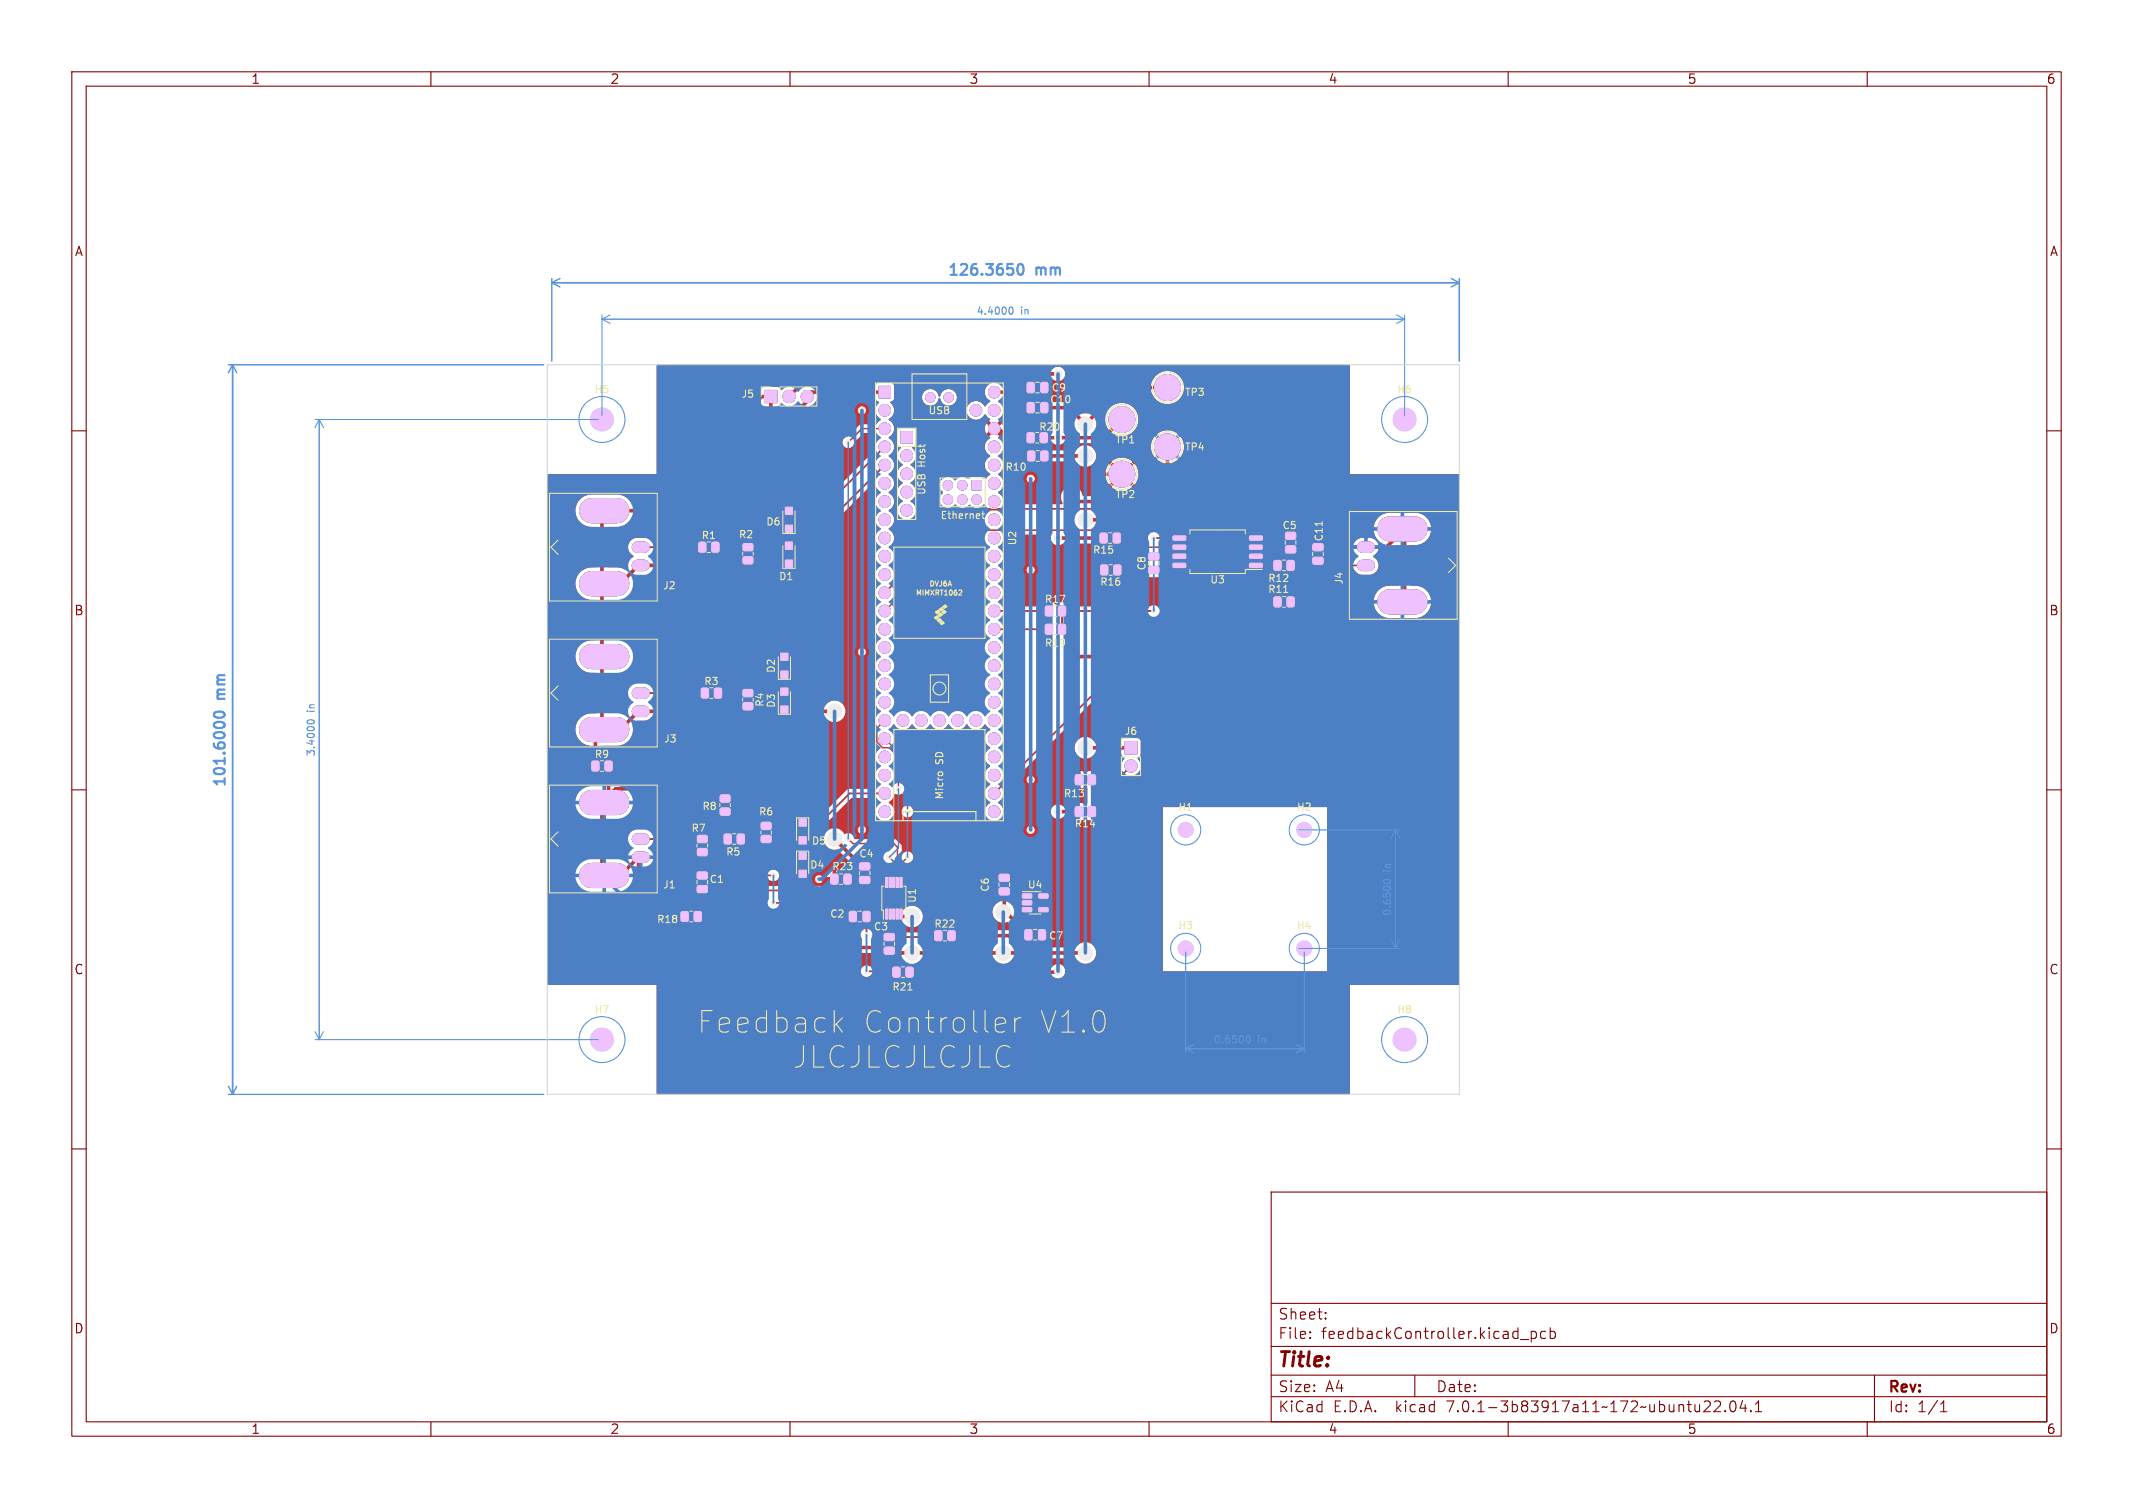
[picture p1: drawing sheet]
<svg xmlns="http://www.w3.org/2000/svg" width="297mm" height="210mm" viewBox="0 0 297 210" stroke-linecap="round" stroke-linejoin="round" font-family="sans-serif">
<defs><g id="words">
<g font-size="4.2" fill="#f2eda1">
<text x="97.1" y="144">Feedback</text>
<text x="110.4" y="148.9">JLCJLCJLCJLC</text>
<text x="120" y="144">Controller</text>
<text x="144.4" y="144">V1.0</text>
</g>
<text font-size="2.8" fill="#840000" x="178" y="190.8">Title:</text>
<g font-size="2.1" fill="#5994dc">
<text x="131.9" y="38.7">126.3650</text>
<text x="144.2" y="38.7">mm</text>
<text x="31.7" y="97.4" transform="rotate(-90 31.7 97.4)">mm</text>
<text x="31.7" y="109.8" transform="rotate(-90 31.7 109.8)">101.6000</text>
</g>
<g font-size="2.1" fill="#840000">
<text x="178" y="183.9">Sheet:</text>
<text x="178" y="186.6">File:</text>
<text x="184" y="186.6">feedbackController.kicad_pcb</text>
<text x="178" y="196.8">KiCad</text>
<text x="178" y="194">Size:</text>
<text x="184.6" y="194">A4</text>
<text x="185.6" y="196.8">E.D.A.</text>
<text x="194.4" y="196.8">kicad</text>
<text x="200" y="194">Date:</text>
<text x="201.5" y="196.8">7.0.1-3b83917a11~172~ubuntu22.04.1</text>
<text x="263" y="194.2">Rev:</text>
<text x="263" y="196.8">Id:</text>
<text x="267" y="196.8">1/1</text>
</g>
<g font-size="1.8" fill="#840000">
<text x="35" y="11.8">1</text>
<text x="85" y="11.8">2</text>
<text x="135" y="11.8">3</text>
<text x="185" y="11.8">4</text>
<text x="235" y="11.8">5</text>
<text x="285" y="11.8">6</text>
<text x="10.4" y="35.8">A</text>
<text x="285.4" y="35.8">A</text>
<text x="10.3" y="85.8">B</text>
<text x="285.3" y="85.8">B</text>
<text x="10.3" y="135.8">C</text>
<text x="285.3" y="135.8">C</text>
<text x="10.3" y="185.8">D</text>
<text x="285.3" y="185.8">D</text>
<text x="35" y="199.8">1</text>
<text x="85" y="199.8">2</text>
<text x="135" y="199.8">3</text>
<text x="185" y="199.8">4</text>
<text x="235" y="199.8">5</text>
<text x="285" y="199.8">6</text>
</g>
<g font-size="1.4" fill="#5994dc">
<text x="135.9" y="44">4.4000</text>
<text x="142.1" y="44">in</text>
<text x="44" y="99.2" transform="rotate(-90 44 99.2)">in</text>
<text x="44" y="105.4" transform="rotate(-90 44 105.4)">3.4000</text>
</g>
<g font-size="1.4" fill="#f2eda1">
<text x="82.7" y="54.9">H5</text>
<text x="103.2" y="55.6">J5</text>
<text x="129.2" y="57.8">USB</text>
<text x="146.2" y="56.3">C10</text>
<text x="146.4" y="54.7">C9</text>
<text x="164.9" y="55.3">TP3</text>
<text x="194.5" y="54.9">H6</text>
<text x="129" y="65.1" transform="rotate(-90 129 65.1)">Host</text>
<text x="139.9" y="65.7">R10</text>
<text x="144.6" y="60.1">R20</text>
<text x="155.3" y="61.9">TP1</text>
<text x="164.9" y="62.9">TP4</text>
<text x="129" y="69" transform="rotate(-90 129 69)">USB</text>
<text x="155.3" y="69.5">TP2</text>
<text x="97.6" y="75.2">R1</text>
<text x="102.8" y="75.1">R2</text>
<text x="106.6" y="73.3">D6</text>
<text x="130.9" y="72.4">Ethernet</text>
<text x="141.7" y="76" transform="rotate(-90 141.7 76)">U2</text>
<text x="152.1" y="77.3">R15</text>
<text x="178.5" y="73.8">C5</text>
<text x="184.3" y="75.5" transform="rotate(-90 184.3 75.5)">C11</text>
<text x="92.3" y="82.2">J2</text>
<text x="108.4" y="81">D1</text>
<text x="153.1" y="81.7">R16</text>
<text x="159.7" y="79.5" transform="rotate(-90 159.7 79.5)">C8</text>
<text x="168.5" y="81.4">U3</text>
<text x="176.5" y="82.7">R11</text>
<text x="176.5" y="81.2">R12</text>
<text x="187.1" y="81.5" transform="rotate(-90 187.1 81.5)">J4</text>
<text x="145.4" y="84.1">R17</text>
<text x="98" y="95.6">R3</text>
<text x="108.1" y="93.8" transform="rotate(-90 108.1 93.8)">D2</text>
<text x="145.4" y="90.2">R19</text>
<text x="106.5" y="98.5" transform="rotate(-90 106.5 98.5)">R4</text>
<text x="108.1" y="98.6" transform="rotate(-90 108.1 98.6)">D3</text>
<text x="82.8" y="105.7">R9</text>
<text x="92.4" y="103.6">J3</text>
<text x="131.5" y="106.5" transform="rotate(-90 131.5 106.5)">SD</text>
<text x="156.5" y="102.5">J6</text>
<text x="97.7" y="113">R8</text>
<text x="105.6" y="113.7">R6</text>
<text x="131.5" y="111.4" transform="rotate(-90 131.5 111.4)">Micro</text>
<text x="148.1" y="111.2">R13</text>
<text x="164" y="113.1">H1</text>
<text x="180.5" y="113.1">H2</text>
<text x="96.2" y="116">R7</text>
<text x="101" y="119.3">R5</text>
<text x="113" y="117.8">D5</text>
<text x="119.6" y="119.6">C4</text>
<text x="149.6" y="115.4">R14</text>
<text x="92.3" y="123.9">J1</text>
<text x="98.8" y="123.1">C1</text>
<text x="112.7" y="121.1">D4</text>
<text x="115.8" y="121.3">R23</text>
<text x="127.7" y="125.8" transform="rotate(-90 127.7 125.8)">U1</text>
<text x="137.8" y="124.3" transform="rotate(-90 137.8 124.3)">C6</text>
<text x="143.1" y="123.9">U4</text>
<text x="91.4" y="128.7">R18</text>
<text x="115.5" y="127.9">C2</text>
<text x="121.6" y="129.7">C3</text>
<text x="130" y="129.3">R22</text>
<text x="146" y="131">C7</text>
<text x="164" y="129.6">H3</text>
<text x="180.5" y="129.6">H4</text>
<text x="82.7" y="141.3">H7</text>
<text x="124.2" y="138.1">R21</text>
<text x="194.5" y="141.3">H8</text>
</g>
<g font-size="1" fill="#f2eda1">
<text x="127.4" y="83.1">MIMXRT1062</text>
<text x="129.3" y="81.8">DVJ6A</text>
</g>
</g></defs>
<g fill="none" stroke="#840000" stroke-width=".15">
<path d="M10 10h277v190h-277zM12 12h273v186h-273zM60 10v2M110 10v2M160 10v2M210 10v2M260 10v2M10 60h2M285 60h2M10 110h2M285 110h2M10 160h2"/>
<path d="M285 160h2M177 166h108v32h-108zM60 198v2M110 198v2M160 198v2M177 194.5h108M177 191.5h108M177 187.5h108M177 181.5h108M182.4 186.3h.1l-.1 .1M182.4 185.5h.1l-.1 .1M184.6 183.6v.1"/>
<path d="M184.6 182.8v.1M197 191.5v3M210 198v2M211.7 186.5h1.2M213.2 185.4v1.5M213.2 185.5l.4-.1 .3 .3v.4l-.1 .2-.2 .1-.4-.1M215.2 185.5l-.4-.1-.3 .3v.4l.1 .2 .2 .1 .4-.1M215.9 185.5l.4-.1 .3 .3v.4l-.2 .2-.1 .1-.4-.1M215.9 184.9v1.5M237.2 196.6h.9M238.1 195.2v.2v.3M238.7 195.2l.2-.1 .5 .1a.41 .41 0 0 1 .1 .5l-.9 .9h1"/>
<path d="M240.2 196.5h.1l-.1 .1M240.2 196.5h-.1l.1 .1M240.2 196.5v.1M241.1 195.2a.36 .36 0 0 1 .5 .2 .77 .77 0 0 1-.4 1.2 1 1 0 0 1-.1-1.4zM242.6 195l-.3 1.1h.9M243 195.6v1M243.8 196.5h.1l-.1 .1M243.8 196.5h-.1l.1 .1M243.8 196.5v.1M244.4 196.6h.9M244.4 195.5l.5-.4v1.5M260 198v2"/>
<path d="M261 191.5v6.5M270.2 196.6h.9M270.2 195.5l.4-.4v1.5"/>
</g>
<g fill="#9afff8" stroke="#9afff8" stroke-width=".14">
<path d="M156.6 103.3h1.7v1.7h-1.7z"/>
<path d="M106.5 54.4h1.7v1.7h-1.7z"/>
<path d="M122.4 53.8h1.6v1.6h-1.6z"/>
<path d="M125.4 60.1h1.6v1.6h-1.6z"/>
<path d="M135.3 66.9h1.3v1.3h-1.3z"/>
<circle cx="157.5" cy="106.7" r=".85"/>
<circle cx="156.2" cy="58.4" r="1.8"/>
<circle cx="162.6" cy="62.2" r="1.8"/>
<circle cx="165.1" cy="115.6" r="1.05"/>
<circle cx="195.6" cy="58.4" r="1.6"/>
<circle cx="83.8" cy="58.4" r="1.6"/>
<circle cx="195.6" cy="144.8" r="1.6"/>
<circle cx="156.2" cy="66" r="1.8"/>
<circle cx="181.6" cy="132.1" r="1.05"/>
<circle cx="165.1" cy="132.1" r="1.05"/>
<circle cx="162.6" cy="54" r="1.8"/>
<circle cx="181.6" cy="115.6" r="1.05"/>
<circle cx="83.8" cy="144.8" r="1.6"/>
<circle cx="109.9" cy="55.2" r=".85"/>
<circle cx="112.4" cy="55.2" r=".85"/>
<circle cx="123.2" cy="57.1" r=".8"/>
<circle cx="123.2" cy="59.7" r=".8"/>
<circle cx="123.2" cy="62.2" r=".8"/>
<circle cx="123.2" cy="64.8" r=".8"/>
<circle cx="123.2" cy="67.3" r=".8"/>
<circle cx="123.2" cy="69.8" r=".8"/>
<circle cx="123.2" cy="72.4" r=".8"/>
<circle cx="123.2" cy="74.9" r=".8"/>
<circle cx="123.2" cy="77.5" r=".8"/>
<circle cx="123.2" cy="80" r=".8"/>
<circle cx="123.2" cy="82.5" r=".8"/>
<circle cx="123.2" cy="85.1" r=".8"/>
<circle cx="123.2" cy="87.6" r=".8"/>
<circle cx="123.2" cy="90.2" r=".8"/>
<circle cx="123.2" cy="92.7" r=".8"/>
<circle cx="123.2" cy="95.2" r=".8"/>
<circle cx="123.2" cy="97.8" r=".8"/>
<circle cx="123.2" cy="100.3" r=".8"/>
<circle cx="123.2" cy="102.9" r=".8"/>
<circle cx="123.2" cy="105.4" r=".8"/>
<circle cx="123.2" cy="107.9" r=".8"/>
<circle cx="123.2" cy="110.5" r=".8"/>
<circle cx="123.2" cy="113" r=".8"/>
<circle cx="138.4" cy="113" r=".8"/>
<circle cx="138.4" cy="110.5" r=".8"/>
<circle cx="138.4" cy="107.9" r=".8"/>
<circle cx="138.4" cy="105.4" r=".8"/>
<circle cx="138.4" cy="102.9" r=".8"/>
<circle cx="138.4" cy="100.3" r=".8"/>
<circle cx="138.4" cy="97.8" r=".8"/>
<circle cx="138.4" cy="95.2" r=".8"/>
<circle cx="138.4" cy="92.7" r=".8"/>
<circle cx="138.4" cy="90.2" r=".8"/>
<circle cx="138.4" cy="87.6" r=".8"/>
<circle cx="138.4" cy="85.1" r=".8"/>
<circle cx="138.4" cy="82.5" r=".8"/>
<circle cx="138.4" cy="80" r=".8"/>
<circle cx="138.4" cy="77.5" r=".8"/>
<circle cx="138.4" cy="74.9" r=".8"/>
<circle cx="138.4" cy="72.4" r=".8"/>
<circle cx="138.4" cy="69.8" r=".8"/>
<circle cx="138.4" cy="67.3" r=".8"/>
<circle cx="138.4" cy="64.8" r=".8"/>
<circle cx="138.4" cy="62.2" r=".8"/>
<circle cx="138.4" cy="59.7" r=".8"/>
<circle cx="138.4" cy="57.1" r=".8"/>
<circle cx="138.4" cy="54.6" r=".8"/>
<circle cx="135.9" cy="57.1" r=".8"/>
<circle cx="125.7" cy="100.3" r=".8"/>
<circle cx="128.3" cy="100.3" r=".8"/>
<circle cx="130.8" cy="100.3" r=".8"/>
<circle cx="133.3" cy="100.3" r=".8"/>
<circle cx="135.9" cy="100.3" r=".8"/>
<circle cx="126.2" cy="63.4" r=".8"/>
<circle cx="126.2" cy="66" r=".8"/>
<circle cx="126.2" cy="68.5" r=".8"/>
<circle cx="126.2" cy="71.1" r=".8"/>
<circle cx="134" cy="67.6" r=".65"/>
<circle cx="132" cy="67.6" r=".65"/>
<circle cx="132" cy="69.6" r=".65"/>
<circle cx="134" cy="69.6" r=".65"/>
<circle cx="136" cy="69.6" r=".65"/>
<circle cx="132.1" cy="55.3" r=".65"/>
<circle cx="129.5" cy="55.3" r=".65"/>
</g>
<path d="M88.8 76.2h.9M88.8 78.7h.9M189.7 76.2h.9M189.7 78.7h.9M88.8 96.5h.9M88.8 99.1h.9M88.8 116.8h.9M88.8 119.4h.9" fill="none" stroke="#9afff8" stroke-width="1.6"/>
<path d="M82.4 71.1h3.5M193.5 73.7h3.5M82.4 81.3h3.5M82.4 91.4h3.5M193.5 83.8h3.5M82.4 111.8h3.5M82.4 101.6h3.5M82.4 121.9h3.5" fill="none" stroke="#9afff8" stroke-width="3.5"/>
<g fill="#c83434" stroke="#c83434" stroke-width=".14">
<path d="M124.4 134.8l.7-.1 .2 .1v1l-.1 .3h-.6l-.3-.2z"/>
<path d="M126.2 134.8l.7-.1 .2 .1 .1 1-.2 .3h-.6l-.3-.2z"/>
<path d="M156.6 103.3h1.7v1.7h-1.7z"/>
<path d="M177.4 83.2l.7-.1 .3 .2v1l-.2 .2h-.6l-.2-.1z"/>
<path d="M179.3 83.2l.7-.1 .2 .2v1l-.1 .2h-.7l-.2-.1z"/>
<path d="M109.4 78h1v1h-1z"/>
<path d="M109.4 75.5h1v1h-1z"/>
<path d="M143.2 62.9l.7-.1 .2 .2v1l-.2 .2h-.6l-.2-.2z"/>
<path d="M145 62.9l.7-.1 .2 .2v1l-.1 .2h-.6l-.3-.2z"/>
<path d="M118.3 127l.7-.1 .2 .2v1l-.1 .2-.6 .1-.2-.2z"/>
<path d="M120.2 127l.7-.1 .2 .2 .1 1-.2 .2-.6 .1-.2-.2z"/>
<path d="M100.3 112.6l1.2-.1 .2 .3-.1 .6-.2 .1h-1l-.1-.2z"/>
<path d="M100.3 110.8l1.2-.1 .2 .2-.1 .7-.2 .1h-1l-.1-.2z"/>
<path d="M143.1 56.1l.7-.1 .2 .2v1l-.1 .3h-.6l-.3-.2z"/>
<path d="M145 56.1l.7-.1 .2 .2v1l-.1 .3h-.6l-.3-.2z"/>
<path d="M108.7 98.3h1v1h-1z"/>
<path d="M108.7 95.8h1v1h-1z"/>
<path d="M82.5 106.1l.7-.1 .2 .1v1l-.1 .3h-.7l-.2-.2z"/>
<path d="M84.3 106.1l.7-.1 .2 .1v1l-.1 .3h-.6l-.3-.2z"/>
<path d="M97.7 95.9l.7-.1 .2 .2 .1 1-.2 .2h-.6l-.2-.1z"/>
<path d="M99.5 95.9l.7-.1 .3 .2v1l-.2 .2h-.6l-.2-.1z"/>
<path d="M145.6 84.5l.7-.1 .2 .1 .1 1-.2 .3h-.6l-.2-.2z"/>
<path d="M147.4 84.5l.7-.1 .3 .1v1l-.2 .3h-.6l-.2-.2z"/>
<path d="M103.5 96.1l1.2-.1 .1 .3v.6l-.2 .1h-1l-.2-.2z"/>
<path d="M103.5 97.9h1.2l.1 .2v.6l-.2 .2-1-.1-.2-.2z"/>
<path d="M97.1 121.5l1.3-.1 .1 .3v.6l-.2 .1h-1.1l-.1-.2z"/>
<path d="M97.1 123.4l1.3-.1 .1 .3v.6l-.2 .1h-1.1l-.1-.2z"/>
<path d="M111.3 114h1v1h-1z"/>
<path d="M111.3 116.5h1v1h-1z"/>
<path d="M143.1 53.3h.7l.2 .1v1l-.1 .3h-.6l-.3-.2z"/>
<path d="M145 53.3h.7l.2 .1v1l-.1 .3h-.6l-.3-.2z"/>
<path d="M182.9 75.8l1.2-.1 .1 .3v.5l-.2 .2h-1.1l-.1-.3z"/>
<path d="M182.9 77.7l1.2-.1 .1 .2v.6l-.2 .2h-1.1l-.1-.2z"/>
<path d="M144.7 129.5h.6l.3 .1v1l-.2 .3h-.6l-.2-.2z"/>
<path d="M142.8 129.5h.6l.3 .1v1l-.2 .3h-.6l-.2-.2z"/>
<path d="M97.4 75.6l.7-.1 .2 .2v1l-.2 .2h-.6l-.2-.2z"/>
<path d="M99.2 75.6l.7-.1 .2 .2v1l-.1 .2h-.6l-.3-.2z"/>
<path d="M97.2 118.2h1.1l.2 .2v.6l-.3 .2h-1l-.1-.3z"/>
<path d="M97.2 116.4l1.1-.1 .2 .3v.6l-.3 .2-1-.1-.1-.2z"/>
<path d="M143.1 60.3h.7l.2 .1v1l-.1 .2-.7 .1-.2-.2z"/>
<path d="M144.9 60.3h.7l.2 .1v1l-.1 .2-.6 .1-.3-.2z"/>
<path d="M100.9 116.2l.7-.1 .2 .2v1l-.1 .2h-.6l-.3-.1z"/>
<path d="M102.7 116.2l.7-.1 .2 .2 .1 1-.2 .2h-.6l-.2-.1z"/>
<path d="M151.6 108l.7-.1 .2 .1 .1 1-.2 .3h-.6l-.3-.2z"/>
<path d="M149.8 108l.7-.1 .2 .1v1l-.1 .3h-.6l-.3-.2z"/>
<path d="M151.6 112.4l.7-.1 .2 .2 .1 1-.2 .2h-.6l-.3-.1z"/>
<path d="M149.8 112.4l.7-.1 .2 .2v1l-.1 .2h-.6l-.3-.1z"/>
<path d="M160 78.9h1.2l.2 .2v.6l-.3 .2h-1l-.2-.3z"/>
<path d="M160 77h1.2l.2 .2v.6l-.3 .2h-1l-.2-.3z"/>
<path d="M108.7 93.5h1v1h-1z"/>
<path d="M108.7 91h1v1h-1z"/>
<path d="M130.2 129.7l.7-.1 .3 .2v1l-.2 .2h-.6l-.2-.2z"/>
<path d="M132 129.7l.7-.1 .3 .2v1l-.2 .2h-.6l-.2-.2z"/>
<path d="M94.9 127l.7-.1 .2 .2v1l-.1 .2h-.6l-.3-.1z"/>
<path d="M96.7 127l.7-.1 .2 .2 .1 1-.2 .2h-.6l-.2-.1z"/>
<path d="M179.3 78.1l.7-.1 .2 .2v1l-.1 .2h-.7l-.2-.1z"/>
<path d="M177.4 78.1l.7-.1 .3 .2v1l-.2 .2h-.6l-.2-.1z"/>
<path d="M179.1 76.1l1.2-.1 .1 .3v.6l-.2 .1h-1.1l-.1-.2z"/>
<path d="M179.1 74.2l1.2-.1 .1 .3v.6l-.2 .1h-1.1l-.1-.2z"/>
<path d="M109.4 73.1h1v1h-1z"/>
<path d="M109.4 70.6h1v1h-1z"/>
<path d="M155.1 78.7h.7l.3 .1v1l-.2 .3h-.6l-.2-.2z"/>
<path d="M153.3 78.7h.7l.2 .1 .1 1-.2 .3h-.6l-.2-.2z"/>
<path d="M142.4 124.5h1.2l.1 .5-.2 .1h-1.1l-.1-.2z"/>
<path d="M142.4 125.5l1.2-.1 .1 .5-.2 .1h-1.1l-.1-.1z"/>
<path d="M142.4 126.4h1.2l.1 .5-.2 .1h-1.1l-.1-.2z"/>
<path d="M144.7 126.4h1.2v.5l-.1 .1h-1.1l-.1-.2z"/>
<path d="M144.7 124.5h1.2v.5l-.1 .1h-1.1l-.1-.2z"/>
<path d="M111.3 118.7h1v1h-1z"/>
<path d="M111.3 121.2h1v1h-1z"/>
<path d="M119.7 122.1h1.3l.1 .2v.6l-.2 .2-1.1-.1-.1-.2z"/>
<path d="M119.7 120.2h1.3l.1 .2v.6l-.2 .2-1.1-.1-.1-.2z"/>
<path d="M106.5 54.4h1.7v1.7h-1.7z"/>
<path d="M106.1 116.4l1.1-.1 .2 .3v.6l-.3 .2-1-.1-.1-.2z"/>
<path d="M106.1 114.6l1.1-.1 .2 .3v.6l-.3 .1h-1l-.1-.2z"/>
<path d="M139.2 121.8h1.2l.2 .2-.1 .6-.2 .1h-1l-.2-.2z"/>
<path d="M139.2 123.7h1.2l.2 .2-.1 .6-.2 .1h-1l-.2-.2z"/>
<path d="M103.5 75.8l1.2-.1 .1 .2v.7l-.2 .1h-1l-.2-.2z"/>
<path d="M103.5 77.6l1.2-.1 .1 .3v.6l-.2 .1h-1l-.2-.2z"/>
<path d="M174 78.5h1.7l.1 .4-.2 .1h-1.5l-.1-.1z"/>
<path d="M174 77.2h1.7l.1 .5-.2 .1h-1.5l-.1-.2z"/>
<path d="M174 75.9h1.7l.1 .5-.2 .1h-1.5l-.1-.1z"/>
<path d="M174 74.7l1.7-.1 .1 .5-.2 .1h-1.5l-.1-.1z"/>
<path d="M163.4 74.7l1.6-.1 .1 .5-.1 .1h-1.6l-.1-.1z"/>
<path d="M163.4 75.9h1.6l.1 .5-.1 .1h-1.6l-.1-.1z"/>
<path d="M163.4 77.2h1.6l.1 .5-.1 .1h-1.6l-.1-.2z"/>
<path d="M163.4 78.5h1.6l.1 .4-.1 .1h-1.6l-.1-.1z"/>
<path d="M123.2 130.1l1.2-.1 .1 .2v.6l-.2 .2h-1l-.2-.3z"/>
<path d="M123.2 132l1.2-.1 .1 .2v.6l-.2 .2h-1l-.2-.3z"/>
<path d="M117.6 121.8l.7-.1 .2 .2v1l-.1 .2h-.7l-.2-.1z"/>
<path d="M115.7 121.8l.7-.1 .3 .2v1l-.2 .2h-.6l-.2-.1z"/>
<path d="M145.6 87l.7-.1 .2 .2 .1 1-.2 .2h-.6l-.2-.1z"/>
<path d="M147.4 87l.7-.1 .3 .2v1l-.2 .2h-.6l-.2-.1z"/>
<path d="M123.3 126.6h.3v1.4h-.3z"/>
<path d="M123.8 126.6h.3v1.4h-.3z"/>
<path d="M124.3 126.6h.3v1.4h-.3z"/>
<path d="M124.8 126.6h.3v1.4h-.3z"/>
<path d="M125.3 126.6h.3v1.4h-.3z"/>
<path d="M125.3 122.2h.3v1.4h-.3z"/>
<path d="M124.8 122.2h.3v1.4h-.3z"/>
<path d="M124.3 122.2h.3v1.4h-.3z"/>
<path d="M123.8 122.2h.3v1.4h-.3z"/>
<path d="M123.3 122.2h.3v1.4h-.3z"/>
<path d="M122.4 53.8h1.6v1.6h-1.6z"/>
<path d="M125.4 60.1h1.6v1.6h-1.6z"/>
<path d="M135.3 66.9h1.3v1.3h-1.3z"/>
<path d="M155.1 74.3l.7-.1 .2 .2v1l-.1 .2h-.7l-.2-.1z"/>
<path d="M153.2 74.3l.7-.1 .3 .2v1l-.2 .2h-.6l-.2-.1z"/>
<circle cx="157.5" cy="106.7" r=".85"/>
<circle cx="156.2" cy="58.4" r="1.8"/>
<circle cx="162.6" cy="62.2" r="1.8"/>
<circle cx="156.2" cy="66" r="1.8"/>
<circle cx="162.6" cy="54" r="1.8"/>
<circle cx="109.9" cy="55.2" r=".85"/>
<circle cx="112.4" cy="55.2" r=".85"/>
<circle cx="123.2" cy="57.1" r=".8"/>
<circle cx="123.2" cy="59.7" r=".8"/>
<circle cx="123.2" cy="62.2" r=".8"/>
<circle cx="123.2" cy="64.8" r=".8"/>
<circle cx="123.2" cy="67.3" r=".8"/>
<circle cx="123.2" cy="69.8" r=".8"/>
<circle cx="123.2" cy="72.4" r=".8"/>
<circle cx="123.2" cy="74.9" r=".8"/>
<circle cx="123.2" cy="77.5" r=".8"/>
<circle cx="123.2" cy="80" r=".8"/>
<circle cx="123.2" cy="82.5" r=".8"/>
<circle cx="123.2" cy="85.1" r=".8"/>
<circle cx="123.2" cy="87.6" r=".8"/>
<circle cx="123.2" cy="90.2" r=".8"/>
<circle cx="123.2" cy="92.7" r=".8"/>
<circle cx="123.2" cy="95.2" r=".8"/>
<circle cx="123.2" cy="97.8" r=".8"/>
<circle cx="123.2" cy="100.3" r=".8"/>
<circle cx="123.2" cy="102.9" r=".8"/>
<circle cx="123.2" cy="105.4" r=".8"/>
<circle cx="123.2" cy="107.9" r=".8"/>
<circle cx="123.2" cy="110.5" r=".8"/>
<circle cx="123.2" cy="113" r=".8"/>
<circle cx="138.4" cy="113" r=".8"/>
<circle cx="138.4" cy="110.5" r=".8"/>
<circle cx="138.4" cy="107.9" r=".8"/>
<circle cx="138.4" cy="105.4" r=".8"/>
<circle cx="138.4" cy="102.9" r=".8"/>
<circle cx="138.4" cy="100.3" r=".8"/>
<circle cx="138.4" cy="97.8" r=".8"/>
<circle cx="138.4" cy="95.2" r=".8"/>
<circle cx="138.4" cy="92.7" r=".8"/>
<circle cx="138.4" cy="90.2" r=".8"/>
<circle cx="138.4" cy="87.6" r=".8"/>
<circle cx="138.4" cy="85.1" r=".8"/>
<circle cx="138.4" cy="82.5" r=".8"/>
<circle cx="138.4" cy="80" r=".8"/>
<circle cx="138.4" cy="77.5" r=".8"/>
<circle cx="138.4" cy="74.9" r=".8"/>
<circle cx="138.4" cy="72.4" r=".8"/>
<circle cx="138.4" cy="69.8" r=".8"/>
<circle cx="138.4" cy="67.3" r=".8"/>
<circle cx="138.4" cy="64.8" r=".8"/>
<circle cx="138.4" cy="62.2" r=".8"/>
<circle cx="138.4" cy="59.7" r=".8"/>
<circle cx="138.4" cy="57.1" r=".8"/>
<circle cx="138.4" cy="54.6" r=".8"/>
<circle cx="135.9" cy="57.1" r=".8"/>
<circle cx="125.7" cy="100.3" r=".8"/>
<circle cx="128.3" cy="100.3" r=".8"/>
<circle cx="130.8" cy="100.3" r=".8"/>
<circle cx="133.3" cy="100.3" r=".8"/>
<circle cx="135.9" cy="100.3" r=".8"/>
<circle cx="126.2" cy="63.4" r=".8"/>
<circle cx="126.2" cy="66" r=".8"/>
<circle cx="126.2" cy="68.5" r=".8"/>
<circle cx="126.2" cy="71.1" r=".8"/>
<circle cx="134" cy="67.6" r=".65"/>
<circle cx="132" cy="67.6" r=".65"/>
<circle cx="132" cy="69.6" r=".65"/>
<circle cx="134" cy="69.6" r=".65"/>
<circle cx="136" cy="69.6" r=".65"/>
<circle cx="132.1" cy="55.3" r=".65"/>
<circle cx="129.5" cy="55.3" r=".65"/>
</g>
<path d="M88.8 76.2h.9M88.8 78.7h.9M189.7 76.2h.9M189.7 78.7h.9M88.8 96.5h.9M88.8 99.1h.9M88.8 116.8h.9M88.8 119.4h.9" fill="none" stroke="#c83434" stroke-width="1.6"/>
<path d="M82.4 71.1h3.5M193.5 73.7h3.5M82.4 81.3h3.5M82.4 91.4h3.5M193.5 83.8h3.5M82.4 111.8h3.5M82.4 101.6h3.5M82.4 121.9h3.5" fill="none" stroke="#c83434" stroke-width="3.5"/>
<g fill="#ececec" stroke="#ececec" stroke-width=".14">
<circle cx="107.7" cy="121.9" r=".3"/>
<circle cx="107.7" cy="125.7" r=".3"/>
<circle cx="149.2" cy="91.4" r="1"/>
<circle cx="149.2" cy="69.2" r="1"/>
<circle cx="147.3" cy="61" r=".5"/>
<circle cx="147.3" cy="52.1" r=".5"/>
<circle cx="147.3" cy="113" r=".5"/>
<circle cx="147.3" cy="135.3" r=".5"/>
<circle cx="147.3" cy="74.9" r=".5"/>
<circle cx="151.1" cy="72.4" r="1"/>
<circle cx="139.7" cy="127" r="1"/>
<circle cx="116.2" cy="116.8" r="1"/>
<circle cx="127" cy="132.7" r="1"/>
<circle cx="116.2" cy="99.1" r="1"/>
<circle cx="151.1" cy="59.1" r="1"/>
<circle cx="151.1" cy="132.7" r="1"/>
<circle cx="139.7" cy="132.7" r="1"/>
<circle cx="151.1" cy="104.1" r="1"/>
<circle cx="151.1" cy="63.5" r="1"/>
<circle cx="127" cy="127.6" r="1"/>
<circle cx="120" cy="90.8" r=".5"/>
<circle cx="120" cy="57.2" r=".5"/>
<circle cx="143.5" cy="66.7" r=".5"/>
<circle cx="114" cy="122.4" r=".5"/>
<circle cx="143.5" cy="108.6" r=".5"/>
<circle cx="143.5" cy="115.6" r=".5"/>
<circle cx="120" cy="115.6" r=".5"/>
<circle cx="143.5" cy="79.4" r=".5"/>
<circle cx="126.4" cy="119.4" r=".3"/>
<circle cx="126.4" cy="113" r=".3"/>
<circle cx="118.1" cy="61.6" r=".3"/>
<circle cx="118.1" cy="116.8" r=".3"/>
<circle cx="123.8" cy="119.4" r=".3"/>
<circle cx="125.1" cy="109.9" r=".3"/>
<circle cx="160.7" cy="74.9" r=".3"/>
<circle cx="160.7" cy="85.1" r=".3"/>
<circle cx="120.7" cy="135.3" r=".3"/>
<circle cx="120.7" cy="130.2" r=".3"/>
</g>
<g fill="none" stroke="#c83434" stroke-width=".25">
<path d="M88.9 76.2h8.9M99.6 76.2h10.3M123.2 62.2l-11.4 11.4h-1.9v2.4M123.2 64.8l-11.4 11.4v8.9l-5.1 5.1v1.2l2.5 2.6v2.3M155.5 74.9v4.4l.1 .1h7.3l.7-.7M160.7 74.9h2.9M174.9 78.7h3M174.9 74.9l-4.1-4h-31.8l-.1 .1h-.9l-.1-.1h-3l-11.7 11.7M179.7 74.6l-1.6 1.6h-8.2l-2.5 2.5h-3.2M190.5 78.7h-6.3l-.7-.6h-3.2l-.6 .6v5.1M90.5 96.5h7.6M100 96.5h9.2"/>
<path d="M138.4 87.6h7.6M138.4 85.1h7.6M160.7 85.1h-12.8v2.5M177.9 83.8h-12.8l-26.7 26.7M97.8 118.7v3.2h9.9M101 113l.3 .4v3.4h-12.4M103.1 116.8h3.6l.2 .2h4.9M111.8 117v2.2M123.2 110.5h-4.9l-6.5 6.5M157.5 106.7l-1.9 1.9h-3.6v4.4M97.8 123.8v3.2l-.6 .6M97.8 125.7l1.7-1.7h23.5l2 2v1.3"/>
<path d="M107.7 125.7h16.1l.7 .7v.9M118 122.4h2.3l.1 .2M120.6 122.6l.4 .3h3M120.6 135.3h4.1l.1 .1M123.5 127.3h-2.5l-.4 .3v2.6M124 127.3v3.1l-.2 .1h6.7l.2-.2"/>
</g>
<g fill="none" stroke="#c83434" stroke-width=".5">
<path d="M120 57.2l-10.1 10.1v3.8M123.2 54.6h-10.2l-.6 .6v.7l-1.3 1.3h-3.4l-.4-.4v-1.6h-1.2l-15.9 15.9h-6.4v30.5M138.4 54.6h4.5l.6-.6v7M139.1 59.7l3.8 3.8h.7v3.1M145.4 54v2.8h3.4l2.3 2.3 5.1-5.1h6.4M147.3 52.1h-34.3l-3.1 3.1M156.2 58.4l-2.5 2.6h-8.4M104.1 78h5.5l.3 .3M104.1 78.2l-.5 .5h-14.7l-2.5 2.6h-2.6M143.5 79.4h10.3M145.4 63.5h5.7M147.3 74.9h6.4"/>
<path d="M151.1 72.4h14.3l1 1v3.1l-1 1h-1.2M156.2 66h-12.1l-.6 .7M160.7 77.5h4.2M162.6 62.2v5.1l-2.6 2.6h-10.1l-.7-.7M174.9 77.5h.1M109.2 98.6l-.3-.3h-4.8l-.7 .8h-14.5l-2.5 2.5h-2.6M109.2 98.8l.3 .3h6.7M120 90.8l-.6 .7h-10.2M195.6 83.8v-10.1l-2.6 2.5h-13l-1.2 1.3h-9l-14 13.9h-6.6M83.8 101.6l-.9 .9v4.2l-3.7 3.6v15l6.7 6.7h37.5l.7 .7h27M84.7 106.7v4.1M111.8 114.3h-4.4l-.7 .7-3.8-3.8h-1.9l-1.4-1.3h-13.9l-1.9 1.9v10.1h2.6l2.5-2.5v1.8l6.4 6.4-.1 .1v1.8h21.6l2-1.9"/>
<path d="M116.2 116.8l3.8 3.9h.4M120 115.6h23.5M139.7 115.6v6.5l2.7 2.7h.6M143.5 108.6h6.7M147.3 113h2.9M151.1 104.1h6.4M111.8 121.7l.7 .7h3.7M125.8 127.6h1.2M143 125.7h-1.6l-1.6-1.6v2.7l3.4 3.4M145.3 124.8l-1.1 1.1v3.4l.9 .9v.9l-.8 .8h-2.2l-1.6-1.6h-8M147.3 135.3l-.1 .1h-20.6"/>
</g>
<path d="M123.2 59.7h-3.2l-1.9 1.9M164.2 76.2h-4.4l-2.4-2.4h-23l-11.2 11.3M118.1 116.8l.6 .7h5.8l.5 .5v4.9M123.2 102.9l3.2 3.1v7M123.2 100.3l-1.1 1.1v1.9l.8 .8h.9l1.3 1.3v4.5M123.8 119.4l.7 .6v2.9M126.4 119.4l-.9 .9v2.6M125.5 127.3l.3 .3" fill="none" stroke="#c83434" stroke-width=".2"/>
<g fill="#c83434">
<path d="M83.7 103.9l2.5-.1a2.36 2.36 0 0 0 1.9-2.9l.6-.5h1a1.79 1.79 0 0 0 1.1-.6h12.6l.4-.1 .4-.3h.5l.5-.3h2.9l.1 .1a.51 .51 0 0 0 .5 .6h6.2a1.53 1.53 0 0 0 2.3 .3 1.53 1.53 0 0 0-.1-2.3 1.53 1.53 0 0 0-2.3 .5h-4.5a.73 .73 0 0 0-.8-.5l-.5-.2-3.9-.1a.26 .26 0 0 1 .2-.3h3l.4 .1h1.1l.3-.1 .1-.3v-1.3a.45 .45 0 0 1-.3-.7l.3-.3v-1.4l-.4-.2-.7-.1-.3-.3 .2-.1v-.8h.5v.8h.3l.3-.2 .1-.2v-.4h-2l-.2 .2-.6-.7h1.6v-.7h.5v.7h.7v-.5l-.2-.2a2.8 2.8 0 0 0-1.6 .1l-.2 .3v.3h-.9l.1-.8 4.8-4.8 .2-.3v-8.8l9.3-9.3h.1l.1 .1a1.52 1.52 0 0 0 .7 1.3 1.43 1.43 0 0 0 0 2.5 1.43 1.43 0 0 0 0 2.6 1.43 1.43 0 0 0 0 2.5 1.43 1.43 0 0 0 0 2.5 1.43 1.43 0 0 0 0 2.6 1.43 1.43 0 0 0 0 2.5 1.43 1.43 0 0 0 0 2.6 1.43 1.43 0 0 0 0 2.5 1.43 1.43 0 0 0 0 2.5 1.43 1.43 0 0 0 0 2.6 1.43 1.43 0 0 0 0 2.5 1.43 1.43 0 0 0 0 2.6 1.61 1.61 0 0 0-.7 1.7l-.4 .5v2l.1 .3 .7 .8a1.47 1.47 0 0 0 .3 2.3 1.43 1.43 0 0 0 0 2.5l-.6 .7h-4l-5.1 5.1-.1-.2v-.9l-.2-.2-.2-.2h-5l-.3 .1-.5 .3-3.3-3.3-.4-.2h-.9l-.4-.2h-.6l-1-1-.3-.1h-14.1l-.1-1.3 .2-.5 .1-1.1-.3-.6a1.3 1.3 0 0 0-1.1-.1l-.5 .3-.2-.2z"/>
<path d="M139.7 74.5h6.6a1.07 1.07 0 0 0 .4 1.2 1.07 1.07 0 0 0 1.3 0h4.6l.3 .3a1.3 1.3 0 0 0 1.1 .1l.4-.1a.26 .26 0 0 1 .3-.1 .26 .26 0 0 1 .2 .2v2.2l-.3 .1-.3-.2h-.3v2.4l.3-.1 .3-.2 .2 .1a1.3 1.3 0 0 0 1.1 .2 .92 .92 0 0 0 .7-.6h2.9l.5 .4h1.2l.3-.1 .4-.3h1.2l.6-.5h1.4l.4-.1h1.1v.2l-5.2 5.1a.93 .93 0 0 0-1.3-.2l-11.2-.1a.92 .92 0 0 0-.7-.5 1.3 1.3 0 0 0-1.1 .1l-.1 .2-.2-.2a1.3 1.3 0 0 0-1.1-.1 .92 .92 0 0 0-.7 .5l-5.4 .1-.6-.7a1.43 1.43 0 0 0 0-2.5v-.1a1.35 1.35 0 0 0 .7-1.6h13a.78 .78 0 0 0 .8 1v-1h-13.8l-.3-.5h14.1v-.9a.78 .78 0 0 0-.8 .9h-13.3l-.4-.4a1.43 1.43 0 0 0 0-2.5v-.1a1.44 1.44 0 0 0 .7-1.6z"/>
<path d="M84.6 73.4h1.4a2.33 2.33 0 0 0 2-1.5h2.3l.7-.5h17.8a.6 .6 0 0 0 .2 .6 .6 .6 0 0 0 .6 .1v-.7h.5v.7h.4l.2-.1 .2-.3v-.3h-19.9l.5-.5h18.1v-.8h.5v.8h.8a.6 .6 0 0 0-.2-.6 .6 .6 0 0 0-.6-.2l-1 .1-.2 .2-.1 .5h-17.3l14.4-14.5 .6 .2 .2 .7 .6 .5 .3 .2 3.7-.1 .3-.1 1.3-1.3a1.55 1.55 0 0 0 .9-1.1h8.1a.66 .66 0 0 0 .5 .6v.1a1.4 1.4 0 0 0 .2 2.3l-.6 .7h-2l-.3 .1-1.6 1.6a.83 .83 0 0 0-.8 .8 .83 .83 0 0 0 .8 .8 .83 .83 0 0 0 .8-.8l1.4-1.3h1.7l.6 .6v.1a1.53 1.53 0 0 0-.7 1.6l-10.3 10.4h-.7l-.2-.2-.3-.2h-1.1l-.3 .2-.2 .3 .1 1.1 .3 .5a.47 .47 0 0 1-.3 .6l-.2 .3h-3.4l-.4-.4h-.3h-1.1l-.5 .4h-2.3l-.1-.1a.76 .76 0 0 0-.7-.5 1.3 1.3 0 0 0-1 .2l-.2 .1-.2-.2a1.3 1.3 0 0 0-1-.1 .92 .92 0 0 0-.8 .6h-5.8a1.67 1.67 0 0 0-1.2-.7h-1.1a1.36 1.36 0 0 0-1.1 1.2 1.36 1.36 0 0 0 .7 1.4 1.62 1.62 0 0 0-.8 1.6l-.3 .3-.8-.3-1.7-.1z"/>
<path d="M76.3 66.1l15.1-.1v-15.1l.2-.1h96.2l.2 .1v15.1l15.2 .1v70.9l-.1 .2h-15.1l-.1 15.2h-96.3l-.2-.1v-15.1l-15.1-.1-.1-11.8h2.3l.2 .5 6.6 6.7 .5 .2h36.7l.4 .5 .3 .2 2.5 .1 .5 .5v.2l-.2 .1a.34 .34 0 0 1-.3 .2 .34 .34 0 0 1-.3-.3h-.3a1.3 1.3 0 0 0-1 .1l-.3 .3h-2.7a.82 .82 0 0 0-1.1 .1 .82 .82 0 0 0 .1 1.2 .82 .82 0 0 0 1.1 0h2.5a1.06 1.06 0 0 0 .8 .7 1.3 1.3 0 0 0 1.1-.2l.2-.1 .5 .3a1.3 1.3 0 0 0 1.1-.2l.3-.3 19.2 .1a1.03 1.03 0 0 0 1.3-.5 1.03 1.03 0 0 0-.3-1.3 1.03 1.03 0 0 0-1.4 .2h-18.8l-.3-.3v-.1l.5-.3 .5-.4h10a1.58 1.58 0 0 0 2.7 0h8.7a1.53 1.53 0 0 0 2.3 .3 1.53 1.53 0 0 0-.1-2.3 1.53 1.53 0 0 0-2.2 .5l-4.2-.1-.1-.1 .6-1v-1.3a.88 .88 0 0 0-1.1-.6l-.1-1.3 1-.1 .3-.1 .3-.5v-.5a.77 .77 0 0 0-1-.5l-.1-.2 .2-.1a.74 .74 0 0 0 .9-.6v-.5a.66 .66 0 0 0-.6-.5h-1.2l-.6 .3-.3-.3h-.5l-.1 .9-1.5 .1-.4-.5h1.5v-.5l-.7 .1-.3 .4h-.5l-.2-.2v-.6l-.4-.5 .3-.4 .1-.3h-2.5l.1 .3 .2 .4-.3 .5v.8l.2 .4 .3 .2v.5a1.54 1.54 0 0 0-.8 2 1.54 1.54 0 0 0 2 .8l1.8 1.8v.6l-.1-.1-1.1-1-.4-.2h-7l-.3-.2-.4-.2a1.3 1.3 0 0 0-1.1 .2l-.2 .1-.5-.3a1.3 1.3 0 0 0-1.1 .2l-.4 .6-4.5-.1-.4-.3v-.9l1.1-.1a1.53 1.53 0 0 0 2.2 .3 1.53 1.53 0 0 0 .3-2.1 1.53 1.53 0 0 0-2.1-.3l-.5-.4-.1-.4-1.3-1.4 .1-.1h1.4l.3-.1 .1-.4v-1.6h13.5v-.8h.5v.8l1-.1a.79 .79 0 0 0-1-.7h-.8a.75 .75 0 0 0-.7 .8h-12.5v-1.4l.3-.4a.83 .83 0 0 0 .7-1.2 .83 .83 0 0 0-1.4-.1l-.1-.2-.1-1-.9-.8h-5.6a.97 .97 0 0 0-1.4-.8 1.53 1.53 0 0 0-2-.6 1.53 1.53 0 0 0-.8 1.9 1.53 1.53 0 0 0 1.8 .9l2.5 2.5 .1 .4 .3 .4-.1 .2h-.4a.77 .77 0 0 0-.7-.6 1.3 1.3 0 0 0-1 .2l-.2 .1-.3-.2-.4-.1v1.4l-1.2 .1v.6l-.1 .1h-15.5l-.5 .1-.4-.6 .3-.3h8.2a.81 .81 0 0 0 1.3-.7h2.3v.5l.4 .3h.3v-.8h.5v.8a.56 .56 0 0 0 .8-.5h3.1v-1a.78 .78 0 0 0-.7 1h-2.4v-.3h-4.3l-.2-.5h3.2v-.7h.5v.7h.8l-.1-.5-.2-.2a2.81 2.81 0 0 0-1.6 .1l-.1 .3v.3h-2.5a.86 .86 0 0 0-1.2-.1h-8.1l-.6-.5v-1.1l.4-.3a1.3 1.3 0 0 0 .2-1l-.3-.6 .2-.3h1.4a.78 .78 0 0 0 .7 .5 1.3 1.3 0 0 0 1.1-.1l.2-.1 .5 .2a1.3 1.3 0 0 0 1.1-.1l.3-.4h1.3l.4 .3 .3 .1h1.1l.4-.2h3l.4 .4-.3 .5v1.3l.4 .3h1.2l.2-.2 .2-.2v-1.2l-.4-.5 .4-.5v-.7l5.7-5.7 3.5-.1 .6 .6v.1a1.32 1.32 0 0 0-.4 2 1.32 1.32 0 0 0 2 0 1.32 1.32 0 0 0-.4-2v-.1a1.58 1.58 0 0 0 .8-1.2 1.22 1.22 0 0 0 1.1 0v2a.81 .81 0 0 0 .1 1.1 .81 .81 0 0 0 1.1 0 .81 .81 0 0 0 .1-1.1v-6.6l-.2-.3-2.3-2.3a1.48 1.48 0 0 0-.8-1.7l.8-.7a1.43 1.43 0 0 0 2.5 0 1.43 1.43 0 0 0 2.5 0 1.43 1.43 0 0 0 2.6 0 1.43 1.43 0 0 0 2.5 0 1.43 1.43 0 0 0 2.6 0l.7 .7a1.43 1.43 0 0 0 0 2.5 1.43 1.43 0 0 0 0 2.6 1.43 1.43 0 0 0 0 2.5 1.43 1.43 0 0 0 0 2.6 1.34 1.34 0 0 0-.6 1.9 1.34 1.34 0 0 0 2 .3l.3-.3 .1-.7h6.6a1.04 1.04 0 0 0 .6 1 1.04 1.04 0 0 0 1.1-.2h1.2l.3 .3a1.3 1.3 0 0 0 1 .1l.6-.2 .2 .1a1.3 1.3 0 0 0 1.1 .1l.4-.1 .2-.3v-1.4h8.9v22.9h22.9v-22.9h-31.8l-.3-.6v-2l.3-.5 2.7-.1 1.4-1.2a1.41 1.41 0 0 0 1.6-.7 1.41 1.41 0 0 0-.3-1.7l.3-.2 .1-.3v-1.9a.5 .5 0 0 0-.4-.4h-1.9l-.2 .1-.3 .5h-3.5a1.53 1.53 0 0 0-2.2-.6 1.53 1.53 0 0 0-.3 2.3 1.53 1.53 0 0 0 2.4-.1l.1-.1h3.5l.3 .5 .2 .1v.2a1.7 1.7 0 0 0-.4 1.4l-.8 .9h-2.2l-.3-.5a1.3 1.3 0 0 0-1.1-.1l-.5 .3-.7-.3v2.4l.3-.1 .3-.2 .3 .2v2.1a.26 .26 0 0 1-.2 .3 .26 .26 0 0 1-.3-.1 1.29 1.29 0 0 0-1-.2l-.4 .2-.3 .3h-1.2a1.04 1.04 0 0 0-1.1-.2 1.04 1.04 0 0 0-.6 .9h-6.6v-.2a1.69 1.69 0 0 0-.7-1v-.2a1.45 1.45 0 0 0 .7-1.5l1.3-1.3h8.2a.78 .78 0 0 0 .8 1v-1h-9l.5-.5h8.5l-.1-.9a.78 .78 0 0 0-.7 .9h-7.7l23.8-23.8h11.5l.3 .4a1.3 1.3 0 0 0 1.1 .1l.6-.3 .2 .2a1.3 1.3 0 0 0 1 .1l.4-.1 .3-.5v-1.2l-.4-.6v-2.7l.4-.4v-.7l1.6-.1 .3 .2a1.25 1.25 0 0 0 1 .2l.5 .3h4.5a1.29 1.29 0 0 0 1.1 .6 2.46 2.46 0 0 0 1.6-.1 1.39 1.39 0 0 0-.1-2.4l.5-.5 1.7-.1 1-1 .4 .1v5.4l-.1 .2h-1.4a2.26 2.26 0 0 0-2 2.2 2.26 2.26 0 0 0 2.1 2.3h3.9a2.29 2.29 0 0 0 1.9-2.7 2.29 2.29 0 0 0-2.7-1.8l-.2-.2 .1-5.5a2.35 2.35 0 0 0 2.3-.8 2.35 2.35 0 0 0 .4-2.4 2.26 2.26 0 0 0-1.9-1.3h-3.9a2.31 2.31 0 0 0-1.9 1.5 2.31 2.31 0 0 0 .5 2.4l-.1 .1a1.79 1.79 0 0 0-1.1-.5h-1.2l-.4 .2-.5 .3h-4l-.6-.2h-1.1l-.5 .2h-1.5l-.1-.1 .1-.4a1.16 1.16 0 0 0-.2-1.1l-.4-.2h-1.1a.75 .75 0 0 0-.7 .7v.6l-.7 .7-1.5-.1v-.8a.66 .66 0 0 0-.6-.6h-.8l-3.6-3.6-.3-.2-10-.1-.1-.2 2.4-2.4v-3.2a2.33 2.33 0 0 0 1.1-3.5 2.33 2.33 0 0 0-3.7 0 2.33 2.33 0 0 0 1.1 3.5v2.6l-2.1 2.1h-8.9l-.1-.1a1.52 1.52 0 0 0-.8-1.2l4.9 .1a2.31 2.31 0 0 0 2.9-.1l-1.5-1.4-1.4 1.4h-5.1a1.56 1.56 0 0 0-1.7 .6 1.56 1.56 0 0 0 0 1.8h-8.2l-.1-.1a1.5 1.5 0 0 0-.7-1.5 1.43 1.43 0 0 0 0-2.6h14.9l.2 .9 .3 .6 1.5-1.5h.7l1.4 1.5a2.3 2.3 0 0 0 0-2.9l-1.4 1.4h-.7l-1.5-1.4-.3 .6-.2 .8h-14.9a1.4 1.4 0 0 0 .3-2.2h3.3v.2a.75 .75 0 0 0 .7 .7v-.9h-4l-.3-.2v-.2a1.39 1.39 0 0 0 .7-1.2 1.39 1.39 0 0 0-.7-1.2l.2-.2-.8-.8-.7 .8 .2 .2a1.43 1.43 0 0 0 0 2.5 1.43 1.43 0 0 0 0 2.5l-.7 .7-.5-.3h-1.5l-.3 .3h-.2a1.23 1.23 0 0 0-1.7 .2 1.19 1.19 0 0 0-1.8-.2 1.19 1.19 0 0 0 .1 1.8v.2a1.18 1.18 0 0 0-.1 1.8 1.18 1.18 0 0 0 1.8-.2l.5 .3 .4 .2v.1l-9.2 9.2h-.2a1.71 1.71 0 0 0-.8-1.4 1.43 1.43 0 0 0 0-2.5 1.43 1.43 0 0 0 0-2.5 1.43 1.43 0 0 0 0-2.6h1.2a1.32 1.32 0 0 0 2.1 1.1 1.32 1.32 0 0 0-.2-2.3v-.2a1.4 1.4 0 0 0 0-2.4 1.43 1.43 0 0 0 0-2.6 1.44 1.44 0 0 0 .2-2.4l.4-.2 .1-.3v-1.7l-.2-.4h9.8l.2 .7 .8-.7h.7l.7 .7 .2-.5v-.4l-.2-.5-.7 .7h-.7l-.8-.7-.2 .7-11.8-.1-.2 .1-.2 .3v1.8l.2 .3 .4 .2a1.44 1.44 0 0 0 .2 2.4 1.43 1.43 0 0 0 0 2.6 1.43 1.43 0 0 0 0 2.5 1.85 1.85 0 0 0-.8 1.3h-1.1a1.39 1.39 0 0 0 .7-1.3 1.39 1.39 0 0 0-.8-1.2 1.43 1.43 0 0 0 0-2.6 1.43 1.43 0 0 0 0-2.5 1.43 1.43 0 0 0 0-2.5 1.43 1.43 0 0 0 0-2.6 1.44 1.44 0 0 0 .3-2.4v-.1a.53 .53 0 0 0 .5-.6h3.9v.3a1.19 1.19 0 0 0 1.2 .9 1.19 1.19 0 0 0 1.2-1.1h.1a1.16 1.16 0 0 0 1.4 1.1 1.16 1.16 0 0 0 .8-1.6 1.16 1.16 0 0 0-1.7-.5l-.3 .3-.2 .4a.13 .13 0 0 1-.1 .2 .13 .13 0 0 1-.1-.2 1.16 1.16 0 0 0-1.3-.9 1.16 1.16 0 0 0-1 1.1h-3.9v-1.5l-.1-.4-.4-.1h-1.7a.69 .69 0 0 0-.5 .5l-9.1 .1-.2-.1v-.1l.9-.9 29.3 .1-.3 .9h-2.9a1.34 1.34 0 0 0-2.1 0 1.34 1.34 0 0 0 .5 2.1l-.7 .7h-.1a1.32 1.32 0 0 0-2-.5 1.32 1.32 0 0 0 0 2.1 1.32 1.32 0 0 0 2-.5h.1l.7 .7v.1l-.2 .1 .7 .7 .8-.7-.2-.1v-.1a1.39 1.39 0 0 0 .7-1.3 1.39 1.39 0 0 0-.7-1.2l.6-.5h3.1v.3l-.2 .5v1.2l.3 .5v2l-.3 .5v1.1a.96 .96 0 0 0 .6 .7 1.09 1.09 0 0 0-.5 1l1.2 .1v1.4l.4-.1 .3-.2 .2 .1a1.3 1.3 0 0 0 1 .2l.5-.2 .2-.2h3.4a1.57 1.57 0 0 0 2.6-.1h2.4l1.4 1.5 1.4-1.5a2.31 2.31 0 0 0-2.8 0h-2.3a1.54 1.54 0 0 0-.7-2.1 1.54 1.54 0 0 0-2 .6h-3.4l-.6-.5 .4-.3a.55 .55 0 0 1 .8 0 1.15 1.15 0 0 0 1-.2h5.8l.4-.2 1-1a2.35 2.35 0 0 0 3.3-2.1 2.35 2.35 0 0 0-3.3-2.1v-.2l1.3-1.4h3.8a2.33 2.33 0 0 0 3.6 1.2 2.33 2.33 0 0 0 0-3.8 2.33 2.33 0 0 0-3.6 1.1l-4.4 .1-4.3 4.2-.9 .1-1.6-1.5-2.8-.1-.1-.3v-.6l.2-.5v-1.2l-.2-.4 .1-.2h.4a1.02 1.02 0 0 0 1.4-.1 1.02 1.02 0 0 0-.1-1.4 1.02 1.02 0 0 0-1.4 0h-33.6l-.5 .2-2.4 2.4a1.63 1.63 0 0 0-1.3 .4l-.3-.3-.2-.1h-1.9a.6 .6 0 0 0-.5 .6l-.3 .1-15.7 15.7-1.9 .1a2.39 2.39 0 0 0-2-1.5h-3.8a2.26 2.26 0 0 0-2.1 2.2 2.26 2.26 0 0 0 2.1 2.3h.7l.2 .1v5.4l-.2 .1a2.29 2.29 0 0 0-2.8 1.9 2.29 2.29 0 0 0 2.1 2.6h.7l.2 .2v5.4l-.2 .1a2.29 2.29 0 0 0-2.7 1.8 2.29 2.29 0 0 0 1.9 2.7h.8l.2 .1-.1 5.5a2.37 2.37 0 0 0-2.9 2.6 2.38 2.38 0 0 0 2 2v1.7l-.2 .5v.5l-3.2 3.2-.2 .5v15h-2.3z"/>
</g>
<g fill="#4d7fc4" stroke="#4d7fc4" stroke-width=".14">
<path d="M156.6 103.3h1.7v1.7h-1.7z"/>
<path d="M106.5 54.4h1.7v1.7h-1.7z"/>
<path d="M122.4 53.8h1.6v1.6h-1.6z"/>
<path d="M125.4 60.1h1.6v1.6h-1.6z"/>
<path d="M135.3 66.9h1.3v1.3h-1.3z"/>
<circle cx="157.5" cy="106.7" r=".85"/>
<circle cx="156.2" cy="58.4" r="1.8"/>
<circle cx="162.6" cy="62.2" r="1.8"/>
<circle cx="156.2" cy="66" r="1.8"/>
<circle cx="162.6" cy="54" r="1.8"/>
<circle cx="109.9" cy="55.2" r=".85"/>
<circle cx="112.4" cy="55.2" r=".85"/>
<circle cx="123.2" cy="57.1" r=".8"/>
<circle cx="123.2" cy="59.7" r=".8"/>
<circle cx="123.2" cy="62.2" r=".8"/>
<circle cx="123.2" cy="64.8" r=".8"/>
<circle cx="123.2" cy="67.3" r=".8"/>
<circle cx="123.2" cy="69.8" r=".8"/>
<circle cx="123.2" cy="72.4" r=".8"/>
<circle cx="123.2" cy="74.9" r=".8"/>
<circle cx="123.2" cy="77.5" r=".8"/>
<circle cx="123.2" cy="80" r=".8"/>
<circle cx="123.2" cy="82.5" r=".8"/>
<circle cx="123.2" cy="85.1" r=".8"/>
<circle cx="123.2" cy="87.6" r=".8"/>
<circle cx="123.2" cy="90.2" r=".8"/>
<circle cx="123.2" cy="92.7" r=".8"/>
<circle cx="123.2" cy="95.2" r=".8"/>
<circle cx="123.2" cy="97.8" r=".8"/>
<circle cx="123.2" cy="100.3" r=".8"/>
<circle cx="123.2" cy="102.9" r=".8"/>
<circle cx="123.2" cy="105.4" r=".8"/>
<circle cx="123.2" cy="107.9" r=".8"/>
<circle cx="123.2" cy="110.5" r=".8"/>
<circle cx="123.2" cy="113" r=".8"/>
<circle cx="138.4" cy="113" r=".8"/>
<circle cx="138.4" cy="110.5" r=".8"/>
<circle cx="138.4" cy="107.9" r=".8"/>
<circle cx="138.4" cy="105.4" r=".8"/>
<circle cx="138.4" cy="102.9" r=".8"/>
<circle cx="138.4" cy="100.3" r=".8"/>
<circle cx="138.4" cy="97.8" r=".8"/>
<circle cx="138.4" cy="95.2" r=".8"/>
<circle cx="138.4" cy="92.7" r=".8"/>
<circle cx="138.4" cy="90.2" r=".8"/>
<circle cx="138.4" cy="87.6" r=".8"/>
<circle cx="138.4" cy="85.1" r=".8"/>
<circle cx="138.4" cy="82.5" r=".8"/>
<circle cx="138.4" cy="80" r=".8"/>
<circle cx="138.4" cy="77.5" r=".8"/>
<circle cx="138.4" cy="74.9" r=".8"/>
<circle cx="138.4" cy="72.4" r=".8"/>
<circle cx="138.4" cy="69.8" r=".8"/>
<circle cx="138.4" cy="67.3" r=".8"/>
<circle cx="138.4" cy="64.8" r=".8"/>
<circle cx="138.4" cy="62.2" r=".8"/>
<circle cx="138.4" cy="59.7" r=".8"/>
<circle cx="138.4" cy="57.1" r=".8"/>
<circle cx="138.4" cy="54.6" r=".8"/>
<circle cx="135.9" cy="57.1" r=".8"/>
<circle cx="125.7" cy="100.3" r=".8"/>
<circle cx="128.3" cy="100.3" r=".8"/>
<circle cx="130.8" cy="100.3" r=".8"/>
<circle cx="133.3" cy="100.3" r=".8"/>
<circle cx="135.9" cy="100.3" r=".8"/>
<circle cx="126.2" cy="63.4" r=".8"/>
<circle cx="126.2" cy="66" r=".8"/>
<circle cx="126.2" cy="68.5" r=".8"/>
<circle cx="126.2" cy="71.1" r=".8"/>
<circle cx="134" cy="67.6" r=".65"/>
<circle cx="132" cy="67.6" r=".65"/>
<circle cx="132" cy="69.6" r=".65"/>
<circle cx="134" cy="69.6" r=".65"/>
<circle cx="136" cy="69.6" r=".65"/>
<circle cx="132.1" cy="55.3" r=".65"/>
<circle cx="129.5" cy="55.3" r=".65"/>
</g>
<path d="M88.8 76.2h.9M88.8 78.7h.9M189.7 76.2h.9M189.7 78.7h.9M88.8 96.5h.9M88.8 99.1h.9M88.8 116.8h.9M88.8 119.4h.9" fill="none" stroke="#4d7fc4" stroke-width="1.6"/>
<path d="M82.4 71.1h3.5M193.5 73.7h3.5M82.4 81.3h3.5M82.4 91.4h3.5M193.5 83.8h3.5M82.4 111.8h3.5M82.4 101.6h3.5M82.4 121.9h3.5" fill="none" stroke="#4d7fc4" stroke-width="3.5"/>
<g fill="#ececec" stroke="#ececec" stroke-width=".14">
<circle cx="107.7" cy="121.9" r=".3"/>
<circle cx="107.7" cy="125.7" r=".3"/>
<circle cx="149.2" cy="91.4" r="1"/>
<circle cx="149.2" cy="69.2" r="1"/>
<circle cx="147.3" cy="61" r=".5"/>
<circle cx="147.3" cy="52.1" r=".5"/>
<circle cx="147.3" cy="113" r=".5"/>
<circle cx="147.3" cy="135.3" r=".5"/>
<circle cx="147.3" cy="74.9" r=".5"/>
<circle cx="151.1" cy="72.4" r="1"/>
<circle cx="139.7" cy="127" r="1"/>
<circle cx="116.2" cy="116.8" r="1"/>
<circle cx="127" cy="132.7" r="1"/>
<circle cx="116.2" cy="99.1" r="1"/>
<circle cx="151.1" cy="59.1" r="1"/>
<circle cx="151.1" cy="132.7" r="1"/>
<circle cx="139.7" cy="132.7" r="1"/>
<circle cx="151.1" cy="104.1" r="1"/>
<circle cx="151.1" cy="63.5" r="1"/>
<circle cx="127" cy="127.6" r="1"/>
<circle cx="120" cy="90.8" r=".5"/>
<circle cx="120" cy="57.2" r=".5"/>
<circle cx="143.5" cy="66.7" r=".5"/>
<circle cx="114" cy="122.4" r=".5"/>
<circle cx="143.5" cy="108.6" r=".5"/>
<circle cx="143.5" cy="115.6" r=".5"/>
<circle cx="120" cy="115.6" r=".5"/>
<circle cx="143.5" cy="79.4" r=".5"/>
<circle cx="126.4" cy="119.4" r=".3"/>
<circle cx="126.4" cy="113" r=".3"/>
<circle cx="118.1" cy="61.6" r=".3"/>
<circle cx="118.1" cy="116.8" r=".3"/>
<circle cx="123.8" cy="119.4" r=".3"/>
<circle cx="125.1" cy="109.9" r=".3"/>
<circle cx="160.7" cy="74.9" r=".3"/>
<circle cx="160.7" cy="85.1" r=".3"/>
<circle cx="120.7" cy="135.3" r=".3"/>
<circle cx="120.7" cy="130.2" r=".3"/>
</g>
<path d="M160.7 74.9v10.2M107.7 121.9v3.8M120.6 130.2v5.1" fill="none" stroke="#4d7fc4" stroke-width=".25"/>
<path d="M120 57.2v59.6l-5.6 5.6h-.4M147.3 52.1v83.2M151.1 59.1v73.6M143.5 66.7v48.9M149.2 69.2v66.4l-1.2 1.2h-49.3l-14.9-14.9M116.2 99.1v17.7M127 127.6v5.1M139.7 127v5.7" fill="none" stroke="#4d7fc4" stroke-width=".5"/>
<path d="M118.1 61.6v55.2M125.1 109.9v8.2l-1.3 1.3M126.4 113v6.4" fill="none" stroke="#4d7fc4" stroke-width=".2"/>
<path d="M76.3 66.1l15.1-.1v-9.9h14.6l.1 .3 .3 .2h1.9l.5-.5a1.44 1.44 0 0 0 2.3-.2 1.38 1.38 0 0 0 1.9 .6 1.38 1.38 0 0 0 .6-1.9 1.38 1.38 0 0 0-1.9-.5l-.5 .5h-.1a1.44 1.44 0 0 0-2.3-.3l-.3-.3-.2-.1h-2.1l-.2 .4v1.8h-14.6v-5.2l.2-.1h96.2l.2 .1v15.1h15.1l.1 .2v70.8l-.1 .2h-15.1l-.1 15.2h-96.3l-.2-.1v-15.1h-15.1l-.1-.2v-1.7h43.6a.81 .81 0 0 0 .8 .8 .81 .81 0 0 0 .9-.8h24.8v.2a1.02 1.02 0 0 0 1.5 .6 1.02 1.02 0 0 0 .3-1.6v-1.8h1.5a1.53 1.53 0 0 0 2.3 1.3 1.53 1.53 0 0 0 0-2.7v-18.9h10v22.9h22.9v-22.9h-32.9v-5.7h4.2v.2a1.39 1.39 0 0 0 2.1 .9 1.39 1.39 0 0 0 .2-2.2l.3-.2 .1-.3v-1.9a.5 .5 0 0 0-.4-.4h-1.9l-.3 .2-.1 2.1 .5 .5a1.46 1.46 0 0 0-.5 1.1h-4.2v-1.2a1.63 1.63 0 0 0 0-2.7v-17.7h7.9a.82 .82 0 0 0 1.2 .7 .82 .82 0 0 0 .3-1.3v-.4h30a2.25 2.25 0 0 0 2.1 2h1.6v-2h.5v2h1.8a2.26 2.26 0 0 0 2-2h-38v-.5h33.7v-2h.5v2h3.8v-.2a2.26 2.26 0 0 0-2.1-1.8h-4a2.26 2.26 0 0 0-1.9 2h-30v-4.9h27.1v.3a1.31 1.31 0 0 0 1.3 1 2.46 2.46 0 0 0 1.6-.1 1.39 1.39 0 0 0-.1-2.4l.4-.5 .3-.5h-3.4l.1 .4 .6 .5v.1a1.38 1.38 0 0 0-.8 1.2h-27.1v-2.8h28.6v-1h.5v1h1.5a1.32 1.32 0 0 0-1.5-1h-.7a1.3 1.3 0 0 0-1.2 1h-27.2v-.4a.83 .83 0 0 0-.1-1.2 .83 .83 0 0 0-1.1 0 .83 .83 0 0 0-.1 1.2v9l-.2 .6h-7.9v-11.2h39.4a2.25 2.25 0 0 0 2.1 2h1.6v-2h.5v2h1.8a2.26 2.26 0 0 0 2-2h-47.4v-.2l.3-.3h42.8v-2h.5v2h3.8v-.1a2.26 2.26 0 0 0-2.1-1.9h-4a2.26 2.26 0 0 0-1.9 2h-39.1l.2-.1a1.63 1.63 0 0 0-.5-2.3v-5h2a2.31 2.31 0 0 0 3.5 2 2.31 2.31 0 0 0 0-4l3.8 .1a2.31 2.31 0 0 0 2.8-.1l-1.4-1.4-1.5 1.4h-3.7l-.3-.1a2.31 2.31 0 0 0-3.2 2.1h-2v-1.1a1.57 1.57 0 0 0 0-2.7h8.3l.2 .9 .4 .6 1.4-1.5h.7l1.5 1.5a2.3 2.3 0 0 0 0-2.9l-1.5 1.4h-.7l-1.4-1.4-.4 .5-.2 .9h-8.3v-1.8a1.54 1.54 0 0 0 .6-2h1.4v.3a2.32 2.32 0 0 0 3.5 1.7h3.7l1.5 1.5 1.4-1.5a2.31 2.31 0 0 0-2.9 0h-3.7a2.31 2.31 0 0 0 0-4 2.31 2.31 0 0 0-3.5 2h-1.4a1.54 1.54 0 0 0-2.4-.4 1.54 1.54 0 0 0 .3 2.4v1.8a1.58 1.58 0 0 0 0 2.7v6.2a1.58 1.58 0 0 0 0 2.7v29a1.58 1.58 0 0 0 0 2.7v25.9a1.57 1.57 0 0 0-.8 1.3h-1.5v-19a1.05 1.05 0 0 0 0-1.4v-36.7a1.07 1.07 0 0 0 0-1.4v-12.6a1.08 1.08 0 0 0 0-1.4v-6.2h12.1a2.31 2.31 0 0 0 3.4 2 2.31 2.31 0 0 0 .3-3.9 2.31 2.31 0 0 0-3.6 1.6l-.1 .3h-12.1v-1.3a1.02 1.02 0 0 0-.1-1.4 1.02 1.02 0 0 0-1.4 .1 1.02 1.02 0 0 0 0 1.4v7.5a1.07 1.07 0 0 0 0 1.4v12.6a1.09 1.09 0 0 0 0 1.3v36.8a1.09 1.09 0 0 0 0 1.3v20.8l-.3 .8h-24.8l-.2-.6v-2h4.2a1.51 1.51 0 0 0 1.5 1.5 1.51 1.51 0 0 0 1.5-1.5h9.7v.3a1.53 1.53 0 0 0 2.4 .9 1.53 1.53 0 0 0-.1-2.6v-3a1.52 1.52 0 0 0 .4-2.3 1.52 1.52 0 0 0-2.4 0 1.52 1.52 0 0 0 .4 2.3v3a2 2 0 0 0-.7 1.4h-9.7v-.2a2.13 2.13 0 0 0-.7-1.2v-2.4a1.53 1.53 0 0 0 .3-2.3 1.53 1.53 0 0 0-2.4 .1 1.53 1.53 0 0 0 .5 2.3v2.4a1.57 1.57 0 0 0-.7 1.3h-4.2v-2a.83 .83 0 0 0-.1-1.1 .83 .83 0 0 0-1.1 0 .83 .83 0 0 0-.1 1.1v4l-.2 .6h-43.6v-9.6h30.7a.82 .82 0 0 0 1.1 .8 .82 .82 0 0 0 .3-1.3v-2.8h4.7l.1 .2a1.05 1.05 0 0 0 .8 .8 1.05 1.05 0 0 0 1.1-.4l5.6-5.7 .2-.4v-.7a1.07 1.07 0 0 0 0-1.3v-1.9h1.1a1.35 1.35 0 0 0 1 1.3 1.35 1.35 0 0 0 1.5-.6l.1 .2v3.9l-.7 .8a.82 .82 0 0 0-.8 .8 .82 .82 0 0 0 .9 .8 .82 .82 0 0 0 .8-.8l.8-.8 .2-.1a.62 .62 0 0 1-.1 .7 .81 .81 0 0 0 1 1 .81 .81 0 0 0 .4-1.3v-3.3h15.5v.2a1.02 1.02 0 0 0 1.5 .7 1.02 1.02 0 0 0 .3-1.6v-5.6a1.07 1.07 0 0 0 0-1.4v-27.9a1.07 1.07 0 0 0 0-1.3v-11.4a1.02 1.02 0 0 0-.1-1.4 1.02 1.02 0 0 0-1.4 .1 1.02 1.02 0 0 0 0 1.4l-.1 11.3a1.09 1.09 0 0 0 .1 1.4l-.1 27.8a1.09 1.09 0 0 0 .1 1.4v5.6l-.3 .7h-15.5v-2.1a.83 .83 0 0 0-.1-1.1 .83 .83 0 0 0-1.1 0l-.1-.1 .1-2a.84 .84 0 0 0-.4-1.2 .84 .84 0 0 0-1.1 .5l-.5-.3v-.1a1.39 1.39 0 0 0 .7-1.3 1.39 1.39 0 0 0-.8-1.2 1.43 1.43 0 0 0 0-2.6 1.43 1.43 0 0 0 0-2.5l.8-.7a1.43 1.43 0 0 0 2.5 0 1.43 1.43 0 0 0 2.5 0 1.43 1.43 0 0 0 2.6 0 1.43 1.43 0 0 0 2.5 0 1.43 1.43 0 0 0 2.6 0l.7 .7a1.43 1.43 0 0 0 0 2.5 1.43 1.43 0 0 0 0 2.6 1.43 1.43 0 0 0 0 2.5 1.43 1.43 0 0 0 0 2.6 1.34 1.34 0 0 0-.5 2 1.34 1.34 0 0 0 2 .1 1.42 1.42 0 0 0-.4-2.1 1.43 1.43 0 0 0 0-2.6 1.43 1.43 0 0 0 0-2.5 1.43 1.43 0 0 0 0-2.6 1.43 1.43 0 0 0 0-2.5 1.43 1.43 0 0 0 0-2.5 1.43 1.43 0 0 0 0-2.6 1.43 1.43 0 0 0 0-2.5 1.43 1.43 0 0 0 0-2.6 1.43 1.43 0 0 0 0-2.5 1.43 1.43 0 0 0 0-2.5 1.43 1.43 0 0 0 0-2.6 1.43 1.43 0 0 0 0-2.5 1.43 1.43 0 0 0 0-2.6 1.43 1.43 0 0 0 0-2.5 1.43 1.43 0 0 0 0-2.5 1.43 1.43 0 0 0 0-2.6 1.43 1.43 0 0 0 0-2.5 1.43 1.43 0 0 0 0-2.6 1.43 1.43 0 0 0 0-2.5 1.43 1.43 0 0 0 0-2.5 1.43 1.43 0 0 0 0-2.6 1.43 1.43 0 0 0 0-2.5 1.34 1.34 0 0 0 .4-2.1 1.34 1.34 0 0 0-2.1 .2 1.45 1.45 0 0 0 .6 1.9l-.7 .7h-.1a1.32 1.32 0 0 0-2-.5 1.32 1.32 0 0 0 0 2.1 1.32 1.32 0 0 0 2-.5h.1l.7 .7v.1a1.39 1.39 0 0 0 0 2.5 1.43 1.43 0 0 0 0 2.5 1.43 1.43 0 0 0 0 2.5l-.7 .7-.5-.3h-1.5l-.3 .3h-.2a1.23 1.23 0 0 0-1.7 .2 1.19 1.19 0 0 0-1.8-.2 1.19 1.19 0 0 0 .1 1.8v.2a1.18 1.18 0 0 0-.1 1.8 1.18 1.18 0 0 0 1.8-.2 1.28 1.28 0 0 0 2 0h.1a1.18 1.18 0 0 0 1.9-.1h.1l.3 .5 .5 .4a1.43 1.43 0 0 0 0 2.6 1.43 1.43 0 0 0 0 2.5 1.43 1.43 0 0 0 0 2.5 1.43 1.43 0 0 0 0 2.6 1.43 1.43 0 0 0 0 2.5 1.43 1.43 0 0 0 0 2.6 1.43 1.43 0 0 0 0 2.5 1.43 1.43 0 0 0 0 2.5 1.43 1.43 0 0 0 0 2.6 1.43 1.43 0 0 0 0 2.5 1.43 1.43 0 0 0 0 2.6l-.7 .7h-.1a1.39 1.39 0 0 0-1.2-.8 1.39 1.39 0 0 0-1.3 .8 1.43 1.43 0 0 0-2.5 0 1.43 1.43 0 0 0-2.6 0 1.43 1.43 0 0 0-2.5 0 1.43 1.43 0 0 0-2.5 0l-.8-.7a1.43 1.43 0 0 0 0-2.6 1.43 1.43 0 0 0 0-2.5 1.43 1.43 0 0 0 0-2.6 1.43 1.43 0 0 0 0-2.5 1.43 1.43 0 0 0 0-2.5 1.43 1.43 0 0 0 0-2.6 1.43 1.43 0 0 0 0-2.5 1.43 1.43 0 0 0 0-2.6 1.43 1.43 0 0 0 0-2.5 1.43 1.43 0 0 0 0-2.5 1.43 1.43 0 0 0 0-2.6h1.2a1.32 1.32 0 0 0 2.1 1.1 1.32 1.32 0 0 0-.2-2.3v-.2a1.39 1.39 0 0 0 0-2.4 1.43 1.43 0 0 0 0-2.6 1.44 1.44 0 0 0 .2-2.4l.4-.2 .1-.3v-1.7a.5 .5 0 0 0-.4-.5h-1.8l-.3 .3-.1 1.9 .2 .3 .3 .2v.1a1.4 1.4 0 0 0 .3 2.3 1.43 1.43 0 0 0 0 2.6 1.43 1.43 0 0 0 0 2.5 1.62 1.62 0 0 0-.8 1.3h-1.1a1.39 1.39 0 0 0 .7-1.3 1.39 1.39 0 0 0-.8-1.2 1.43 1.43 0 0 0 0-2.6 1.43 1.43 0 0 0 0-2.5 1.43 1.43 0 0 0 0-2.5 1.43 1.43 0 0 0 0-2.6 1.44 1.44 0 0 0 .3-2.4v-.1a.53 .53 0 0 0 .5-.6h3.9v.3a1.19 1.19 0 0 0 1.2 .9 1.19 1.19 0 0 0 1.2-1.1h.1a1.16 1.16 0 0 0 1.4 1.1 1.16 1.16 0 0 0 .8-1.6 1.16 1.16 0 0 0-1.7-.5l-.3 .3-.2 .4a.13 .13 0 0 1-.1 .2 .13 .13 0 0 1-.1-.2 1.16 1.16 0 0 0-1.3-.9 1.16 1.16 0 0 0-1 1.1h-3.9v-1.5l-.1-.4-.4-.1h-1.7l-.3 .1-.1 .3v1.8l.1 .3 .4 .2a1.44 1.44 0 0 0 .2 2.4 1.43 1.43 0 0 0 0 2.6 1.43 1.43 0 0 0 0 2.5 1.43 1.43 0 0 0 0 2.5 1.43 1.43 0 0 0 0 2.6 1.43 1.43 0 0 0 0 2.5 1.43 1.43 0 0 0 0 2.6 1.43 1.43 0 0 0 0 2.5 1.43 1.43 0 0 0 0 2.5 1.43 1.43 0 0 0 0 2.6 1.43 1.43 0 0 0 0 2.5 1.43 1.43 0 0 0 0 2.6 1.43 1.43 0 0 0 0 2.5 1.43 1.43 0 0 0 0 2.5 1.43 1.43 0 0 0 0 2.6 1.43 1.43 0 0 0 0 2.5 1.43 1.43 0 0 0 0 2.6 1.43 1.43 0 0 0 0 2.5 1.43 1.43 0 0 0 0 2.5 1.43 1.43 0 0 0 0 2.6 1.43 1.43 0 0 0 0 2.5 1.43 1.43 0 0 0 0 2.6 1.85 1.85 0 0 0-.7 1.2h-1.1v-21.6a1.05 1.05 0 0 0 0-1.3v-32.3a1.02 1.02 0 0 0-.1-1.4 1.02 1.02 0 0 0-1.4 0 1.02 1.02 0 0 0 0 1.5l-.1 32.2a1.09 1.09 0 0 0 .1 1.4l-.1 23.4a1.09 1.09 0 0 0 .1 1.4l-.1 .2-.2 .2-.3-.4 .1-54.2a.81 .81 0 0 0-.2-1.1 .81 .81 0 0 0-1.1 0 .81 .81 0 0 0 0 1.1v35.8l-.2 .1a1.54 1.54 0 0 0-2.3 .1 1.54 1.54 0 0 0 .4 2.3v15.1a1.52 1.52 0 0 0-.2 2.4 1.52 1.52 0 0 0 2.4-.4 .27 .27 0 0 1 .3 .3l-3.6 3.6a1.02 1.02 0 0 0-1.3 1h-4.7a.82 .82 0 0 0-.1-1.1 .82 .82 0 0 0-1.1 .1 .82 .82 0 0 0 0 1.1v2.7l-.2 .5h-30.7v-3.5h3.9a2.25 2.25 0 0 0 2.1 2h1.7v-2h.5v2h1.8a2.26 2.26 0 0 0 1.9-2h-11.9v-.5h7.7v-2h.5v2h3.7v-.2a2.26 2.26 0 0 0-2.1-1.8h-3.9a2.26 2.26 0 0 0-2 2h-3.9v-2.1h11.3v.2a1.33 1.33 0 0 0 1.5 .9v-1.1h.5v1.1h.2a1.3 1.3 0 0 0 1.2-1.1h-14.7v-2.8h11.2a1.62 1.62 0 0 0 .8 1.3l-.4 .4-.3 .6h3.4l-.1-.4-.6-.5v-.2a1.32 1.32 0 0 0 .7-1.4 1.32 1.32 0 0 0-1.2-1.1h-1.1a1.31 1.31 0 0 0-1.2 1.3h-11.2v-4.8h3.9v.1a2.26 2.26 0 0 0 2.1 1.9h1.7v-2h.5v2h1.8a2.26 2.26 0 0 0 1.9-2h-11.9v-.5h7.7v-2h.5v2h3.7v-.1a2.26 2.26 0 0 0-2.1-1.9h-3.9a2.26 2.26 0 0 0-2 2h-3.9v-9.8h3.9v.2a2.25 2.25 0 0 0 2.1 2l4-.1a2.26 2.26 0 0 0 1.9-2.3 2.26 2.26 0 0 0-2.1-2.2h-3.8a2.25 2.25 0 0 0-2.1 2.4h-3.9v-2.6h11.2l.1 .2a1.31 1.31 0 0 0 1.2 1.1 2.46 2.46 0 0 0 1.6-.2 1.39 1.39 0 0 0-.1-2.4 1.36 1.36 0 0 0 .8-1.5 1.36 1.36 0 0 0-1.3-1.1h-1.1a1.36 1.36 0 0 0-1.1 1.2 1.36 1.36 0 0 0 .7 1.4 1.85 1.85 0 0 0-.8 1.3h-11.2v-7.6h3.9v.2a2.25 2.25 0 0 0 2.1 2h4a2.26 2.26 0 0 0 1.9-2.3 2.26 2.26 0 0 0-2.1-2.2h-3.8a2.25 2.25 0 0 0-2.1 2.3h-3.9v-10.1h3.9v.3a2.26 2.26 0 0 0 2.1 1.8h4a2.26 2.26 0 0 0 1.9-2.3 2.26 2.26 0 0 0-2.1-2.2h-3.8a2.25 2.25 0 0 0-2.1 2.4h-3.9v-2.7h11.2l.1 .3a1.31 1.31 0 0 0 1.2 1 2.46 2.46 0 0 0 1.6-.1 1.39 1.39 0 0 0-.1-2.4 1.36 1.36 0 0 0 .8-1.5 1.36 1.36 0 0 0-1.3-1.1h-1.1a1.36 1.36 0 0 0-1.1 1.2 1.36 1.36 0 0 0 .7 1.4 1.85 1.85 0 0 0-.8 1.2h-11.2v-7.5h3.9v.3a2.26 2.26 0 0 0 2.1 1.9h4a2.26 2.26 0 0 0 1.9-2.4 2.26 2.26 0 0 0-2.1-2.1h-3.8a2.25 2.25 0 0 0-2.1 2.3h-3.9z" fill="#4d7fc4"/>
<g fill="#bbaaa4" stroke="#bbaaa4" stroke-width=".14">
<path d="M124.4 134.8l.7-.1 .2 .1v1l-.1 .3h-.6l-.3-.2z"/>
<path d="M126.2 134.8l.7-.1 .2 .1 .1 1-.2 .3h-.6l-.3-.2z"/>
<path d="M177.4 83.2l.7-.1 .3 .2v1l-.2 .2h-.6l-.2-.1z"/>
<path d="M179.3 83.2l.7-.1 .2 .2v1l-.1 .2h-.7l-.2-.1z"/>
<path d="M109.4 78h1v1h-1z"/>
<path d="M109.4 75.5h1v1h-1z"/>
<path d="M143.2 62.9l.7-.1 .2 .2v1l-.2 .2h-.6l-.2-.2z"/>
<path d="M145 62.9l.7-.1 .2 .2v1l-.1 .2h-.6l-.3-.2z"/>
<path d="M118.3 127l.7-.1 .2 .2v1l-.1 .2-.6 .1-.2-.2z"/>
<path d="M120.2 127l.7-.1 .2 .2 .1 1-.2 .2-.6 .1-.2-.2z"/>
<path d="M100.3 112.6l1.2-.1 .2 .3-.1 .6-.2 .1h-1l-.1-.2z"/>
<path d="M100.3 110.8l1.2-.1 .2 .2-.1 .7-.2 .1h-1l-.1-.2z"/>
<path d="M143.1 56.1l.7-.1 .2 .2v1l-.1 .3h-.6l-.3-.2z"/>
<path d="M145 56.1l.7-.1 .2 .2v1l-.1 .3h-.6l-.3-.2z"/>
<path d="M108.7 98.3h1v1h-1z"/>
<path d="M108.7 95.8h1v1h-1z"/>
<path d="M82.5 106.1l.7-.1 .2 .1v1l-.1 .3h-.7l-.2-.2z"/>
<path d="M84.3 106.1l.7-.1 .2 .1v1l-.1 .3h-.6l-.3-.2z"/>
<path d="M97.7 95.9l.7-.1 .2 .2 .1 1-.2 .2h-.6l-.2-.1z"/>
<path d="M99.5 95.9l.7-.1 .3 .2v1l-.2 .2h-.6l-.2-.1z"/>
<path d="M145.6 84.5l.7-.1 .2 .1 .1 1-.2 .3h-.6l-.2-.2z"/>
<path d="M147.4 84.5l.7-.1 .3 .1v1l-.2 .3h-.6l-.2-.2z"/>
<path d="M103.5 96.1l1.2-.1 .1 .3v.6l-.2 .1h-1l-.2-.2z"/>
<path d="M103.5 97.9h1.2l.1 .2v.6l-.2 .2-1-.1-.2-.2z"/>
<path d="M97.1 121.5l1.3-.1 .1 .3v.6l-.2 .1h-1.1l-.1-.2z"/>
<path d="M97.1 123.4l1.3-.1 .1 .3v.6l-.2 .1h-1.1l-.1-.2z"/>
<path d="M111.3 114h1v1h-1z"/>
<path d="M111.3 116.5h1v1h-1z"/>
<path d="M143.1 53.3h.7l.2 .1v1l-.1 .3h-.6l-.3-.2z"/>
<path d="M145 53.3h.7l.2 .1v1l-.1 .3h-.6l-.3-.2z"/>
<path d="M182.9 75.8l1.2-.1 .1 .3v.5l-.2 .2h-1.1l-.1-.3z"/>
<path d="M182.9 77.7l1.2-.1 .1 .2v.6l-.2 .2h-1.1l-.1-.2z"/>
<path d="M144.7 129.5h.6l.3 .1v1l-.2 .3h-.6l-.2-.2z"/>
<path d="M142.8 129.5h.6l.3 .1v1l-.2 .3h-.6l-.2-.2z"/>
<path d="M97.4 75.6l.7-.1 .2 .2v1l-.2 .2h-.6l-.2-.2z"/>
<path d="M99.2 75.6l.7-.1 .2 .2v1l-.1 .2h-.6l-.3-.2z"/>
<path d="M97.2 118.2h1.1l.2 .2v.6l-.3 .2h-1l-.1-.3z"/>
<path d="M97.2 116.4l1.1-.1 .2 .3v.6l-.3 .2-1-.1-.1-.2z"/>
<path d="M143.1 60.3h.7l.2 .1v1l-.1 .2-.7 .1-.2-.2z"/>
<path d="M144.9 60.3h.7l.2 .1v1l-.1 .2-.6 .1-.3-.2z"/>
<path d="M100.9 116.2l.7-.1 .2 .2v1l-.1 .2h-.6l-.3-.1z"/>
<path d="M102.7 116.2l.7-.1 .2 .2 .1 1-.2 .2h-.6l-.2-.1z"/>
<path d="M151.6 108l.7-.1 .2 .1 .1 1-.2 .3h-.6l-.3-.2z"/>
<path d="M149.8 108l.7-.1 .2 .1v1l-.1 .3h-.6l-.3-.2z"/>
<path d="M151.6 112.4l.7-.1 .2 .2 .1 1-.2 .2h-.6l-.3-.1z"/>
<path d="M149.8 112.4l.7-.1 .2 .2v1l-.1 .2h-.6l-.3-.1z"/>
<path d="M160 78.9h1.2l.2 .2v.6l-.3 .2h-1l-.2-.3z"/>
<path d="M160 77h1.2l.2 .2v.6l-.3 .2h-1l-.2-.3z"/>
<path d="M108.7 93.5h1v1h-1z"/>
<path d="M108.7 91h1v1h-1z"/>
<path d="M130.2 129.7l.7-.1 .3 .2v1l-.2 .2h-.6l-.2-.2z"/>
<path d="M132 129.7l.7-.1 .3 .2v1l-.2 .2h-.6l-.2-.2z"/>
<path d="M94.9 127l.7-.1 .2 .2v1l-.1 .2h-.6l-.3-.1z"/>
<path d="M96.7 127l.7-.1 .2 .2 .1 1-.2 .2h-.6l-.2-.1z"/>
<path d="M179.3 78.1l.7-.1 .2 .2v1l-.1 .2h-.7l-.2-.1z"/>
<path d="M177.4 78.1l.7-.1 .3 .2v1l-.2 .2h-.6l-.2-.1z"/>
<path d="M179.1 76.1l1.2-.1 .1 .3v.6l-.2 .1h-1.1l-.1-.2z"/>
<path d="M179.1 74.2l1.2-.1 .1 .3v.6l-.2 .1h-1.1l-.1-.2z"/>
<path d="M109.4 73.1h1v1h-1z"/>
<path d="M109.4 70.6h1v1h-1z"/>
<path d="M155.1 78.7h.7l.3 .1v1l-.2 .3h-.6l-.2-.2z"/>
<path d="M153.3 78.7h.7l.2 .1 .1 1-.2 .3h-.6l-.2-.2z"/>
<path d="M142.4 124.5h1.2l.1 .5-.2 .1h-1.1l-.1-.2z"/>
<path d="M142.4 125.5l1.2-.1 .1 .5-.2 .1h-1.1l-.1-.1z"/>
<path d="M142.4 126.4h1.2l.1 .5-.2 .1h-1.1l-.1-.2z"/>
<path d="M144.7 126.4h1.2v.5l-.1 .1h-1.1l-.1-.2z"/>
<path d="M144.7 124.5h1.2v.5l-.1 .1h-1.1l-.1-.2z"/>
<path d="M111.3 118.7h1v1h-1z"/>
<path d="M111.3 121.2h1v1h-1z"/>
<path d="M119.7 122.1h1.3l.1 .2v.6l-.2 .2-1.1-.1-.1-.2z"/>
<path d="M119.7 120.2h1.3l.1 .2v.6l-.2 .2-1.1-.1-.1-.2z"/>
<path d="M106.1 116.4l1.1-.1 .2 .3v.6l-.3 .2-1-.1-.1-.2z"/>
<path d="M106.1 114.6l1.1-.1 .2 .3v.6l-.3 .1h-1l-.1-.2z"/>
<path d="M139.2 121.8h1.2l.2 .2-.1 .6-.2 .1h-1l-.2-.2z"/>
<path d="M139.2 123.7h1.2l.2 .2-.1 .6-.2 .1h-1l-.2-.2z"/>
<path d="M103.5 75.8l1.2-.1 .1 .2v.7l-.2 .1h-1l-.2-.2z"/>
<path d="M103.5 77.6l1.2-.1 .1 .3v.6l-.2 .1h-1l-.2-.2z"/>
<path d="M174 78.5h1.7l.1 .4-.2 .1h-1.5l-.1-.1z"/>
<path d="M174 77.2h1.7l.1 .5-.2 .1h-1.5l-.1-.2z"/>
<path d="M174 75.9h1.7l.1 .5-.2 .1h-1.5l-.1-.1z"/>
<path d="M174 74.7l1.7-.1 .1 .5-.2 .1h-1.5l-.1-.1z"/>
<path d="M163.4 74.7l1.6-.1 .1 .5-.1 .1h-1.6l-.1-.1z"/>
<path d="M163.4 75.9h1.6l.1 .5-.1 .1h-1.6l-.1-.1z"/>
<path d="M163.4 77.2h1.6l.1 .5-.1 .1h-1.6l-.1-.2z"/>
<path d="M163.4 78.5h1.6l.1 .4-.1 .1h-1.6l-.1-.1z"/>
<path d="M123.2 130.1l1.2-.1 .1 .2v.6l-.2 .2h-1l-.2-.3z"/>
<path d="M123.2 132l1.2-.1 .1 .2v.6l-.2 .2h-1l-.2-.3z"/>
<path d="M117.6 121.8l.7-.1 .2 .2v1l-.1 .2h-.7l-.2-.1z"/>
<path d="M115.7 121.8l.7-.1 .3 .2v1l-.2 .2h-.6l-.2-.1z"/>
<path d="M145.6 87l.7-.1 .2 .2 .1 1-.2 .2h-.6l-.2-.1z"/>
<path d="M147.4 87l.7-.1 .3 .2v1l-.2 .2h-.6l-.2-.1z"/>
<path d="M123.3 126.6h.3v1.4h-.3z"/>
<path d="M123.8 126.6h.3v1.4h-.3z"/>
<path d="M124.3 126.6h.3v1.4h-.3z"/>
<path d="M124.8 126.6h.3v1.4h-.3z"/>
<path d="M125.3 126.6h.3v1.4h-.3z"/>
<path d="M125.3 122.2h.3v1.4h-.3z"/>
<path d="M124.8 122.2h.3v1.4h-.3z"/>
<path d="M124.3 122.2h.3v1.4h-.3z"/>
<path d="M123.8 122.2h.3v1.4h-.3z"/>
<path d="M123.3 122.2h.3v1.4h-.3z"/>
<path d="M155.1 74.3l.7-.1 .2 .2v1l-.1 .2h-.7l-.2-.1z"/>
<path d="M153.2 74.3l.7-.1 .3 .2v1l-.2 .2h-.6l-.2-.1z"/>
</g>
<g fill="none" stroke="#f2eda1" stroke-width=".15">
<path d="M121.9 53.3h17.8v61h-17.8zM125 59.6h2.5v12.7h-2.5zM127 52.1h7.6v6.3h-7.6zM124.5 76.2h12.7v12.7h-12.7zM125 62.2h2.5M130.9 66.6h6.3v4h-6.3zM136.7 71.6h.4M137 72.2h.1M184.1 72.7v.5M129.5 94h2.6v3.8h-2.6zM133.6 82.2h.3v.2l-.4 .5h.4M178.7 82.5h.6"/>
<path d="M124.5 114.3v-12.7h12.7v12.7M125.7 114.3v-1.3h10.2v1.3M123.1 123.4h-.3v3.4h.2v1.2M125.8 123.4h.3v3.4h-.3M126.4 137.9h.6M116.4 142.6l.9 1.1M117.3 141.7l-1.1 1.2M139.6 141.7l.3 .2 .1 .6-1.4 .2M139.9 143.6l-.3 .1M141.3 141.7v2M142.2 141.7a.77 .77 0 0 0-.9 .6"/>
<circle cx="130.8" cy="95.9" r=".9"/>
</g>
<g fill="none" stroke="#f2eda1" stroke-width=".14">
<path d="M107.3 53.9h-1.3v1.3M108.6 53.9h5.1v2.7h-5.1zM144.2 56h.5M144.2 57.5h.5M144.2 53.2h.5M144.2 54.7h.5M76.5 68.7h15v15h-15zM77.7 75.2l-1 1 1 1M98.5 76.9h.4M103.4 76.9v.4M104.9 76.9v.4M109 76v3.1h1.7v-3.1"/>
<path d="M109 71.1v3.2h1.7v-3.2M144.2 60.2h.4M144.2 61.7h.4M144.3 62.8h.4M144.3 64.2h.4M154.4 75.7h.4M154.4 74.2h.4M154.4 78.6h.5M161.4 78.2v.5M165.7 74.4v-.6h7.7v.6M165.7 79.3v.6h7.7v-.6h2.4M178.6 79.5h.4"/>
<path d="M178.6 78h.4M179 75.3v.5M180.4 75.3v.5M182.8 76.9v.5M184.3 76.9v.5M187.9 71.2h15v15h-15zM201.7 77.7l1 1-1 1M76.5 89h15v15h-15zM77.7 95.5l-1 1 1 1M98.8 97.3h.5M103.4 97.2v.5M104.9 97.2v.5"/>
<path d="M108.4 96.3v3.2h1.7v-3.2M108.4 91.5v3.1h1.7v-3.1M146.7 85.8h.5M146.7 86.9h.5M146.7 88.4h.5M154.4 80.1h.5M178.6 84.6h.4M76.5 109.3h15v15h-15zM77.7 115.8l-1 1 1 1M83.6 107.4h.4M97.1 117.5v.5M98.5 117.5v.5"/>
<path d="M100.2 111.9v.4M101.7 111.9v.4M102 116.1h.5M102 117.6h.5M105.9 115.7v.5M107.4 115.7v.5M110.9 117v-3.1h1.7v3.1M150.9 109.3h.5M150.9 107.8h.5M150.9 113.8h.5M150.9 112.3h.5M156.2 102.8v1.3"/>
<path d="M156.2 105.4h2.6v2.6h-2.6zM96 126.9h.5M96 128.4h.5M97.1 122.6v.5M110.9 121.7v-3.2h1.7v3.2M116.9 123.2h.4M119.4 126.9h.6M119.4 128.4h.6M119.7 121.3v.6M121.1 121.3v.6M123.1 131.2v.5M124.6 131.2v.5"/>
<path d="M125.5 134.6h.5M125.5 136.1h.5M131.3 131h.5M139.1 122.9v.6M140.6 122.9v.6M142.3 124.2h1.8M143.3 127.3h1.6M143.9 130.9h.5M143.9 129.4h.5"/>
<circle cx="156.2" cy="58.4" r="2.1"/>
<circle cx="162.6" cy="54" r="2.1"/>
<circle cx="156.2" cy="66" r="2.1"/>
<circle cx="162.6" cy="62.2" r="2.1"/>
</g>
<g fill="#f2eda1" stroke="#f2eda1" stroke-width=".14">
<path d="M131.2 84.5l.4-.3 .3 .3-.4 .2z"/>
<path d="M130.7 84.9l.4-.3 .3 .3-.4 .2z"/>
<path d="M131.1 85.2l.4-.2 .3 .2-.4 .3z"/>
<path d="M130.2 85.2l.4-.2 .3 .2-.4 .3z"/>
<path d="M130.6 85.6l.4-.2 .2 .2-.3 .3z"/>
<path d="M130.1 86l.4-.3 .2 .3-.3 .3z"/>
<path d="M130.5 86.4l.4-.3 .2 .3-.4 .2z"/>
<path d="M130.9 86.8l.3-.3 .3 .3-.4 .2z"/>
</g>
<g fill="#efc1ff" stroke="#efc1ff" stroke-width=".14">
<path d="M124.4 134.8l.7-.1 .2 .1v1l-.1 .3h-.6l-.3-.2z"/>
<path d="M126.2 134.8l.7-.1 .2 .1 .1 1-.2 .3h-.6l-.3-.2z"/>
<path d="M156.6 103.3h1.7v1.7h-1.7z"/>
<path d="M177.4 83.2l.7-.1 .3 .2v1l-.2 .2h-.6l-.2-.1z"/>
<path d="M179.3 83.2l.7-.1 .2 .2v1l-.1 .2h-.7l-.2-.1z"/>
<path d="M109.4 78h1v1h-1z"/>
<path d="M109.4 75.5h1v1h-1z"/>
<path d="M143.2 62.9l.7-.1 .2 .2v1l-.2 .2h-.6l-.2-.2z"/>
<path d="M145 62.9l.7-.1 .2 .2v1l-.1 .2h-.6l-.3-.2z"/>
<path d="M118.3 127l.7-.1 .2 .2v1l-.1 .2-.6 .1-.2-.2z"/>
<path d="M120.2 127l.7-.1 .2 .2 .1 1-.2 .2-.6 .1-.2-.2z"/>
<path d="M100.3 112.6l1.2-.1 .2 .3-.1 .6-.2 .1h-1l-.1-.2z"/>
<path d="M100.3 110.8l1.2-.1 .2 .2-.1 .7-.2 .1h-1l-.1-.2z"/>
<path d="M143.1 56.1l.7-.1 .2 .2v1l-.1 .3h-.6l-.3-.2z"/>
<path d="M145 56.1l.7-.1 .2 .2v1l-.1 .3h-.6l-.3-.2z"/>
<path d="M108.7 98.3h1v1h-1z"/>
<path d="M108.7 95.8h1v1h-1z"/>
<path d="M82.5 106.1l.7-.1 .2 .1v1l-.1 .3h-.7l-.2-.2z"/>
<path d="M84.3 106.1l.7-.1 .2 .1v1l-.1 .3h-.6l-.3-.2z"/>
<path d="M97.7 95.9l.7-.1 .2 .2 .1 1-.2 .2h-.6l-.2-.1z"/>
<path d="M99.5 95.9l.7-.1 .3 .2v1l-.2 .2h-.6l-.2-.1z"/>
<path d="M145.6 84.5l.7-.1 .2 .1 .1 1-.2 .3h-.6l-.2-.2z"/>
<path d="M147.4 84.5l.7-.1 .3 .1v1l-.2 .3h-.6l-.2-.2z"/>
<path d="M103.5 96.1l1.2-.1 .1 .3v.6l-.2 .1h-1l-.2-.2z"/>
<path d="M103.5 97.9h1.2l.1 .2v.6l-.2 .2-1-.1-.2-.2z"/>
<path d="M97.1 121.5l1.3-.1 .1 .3v.6l-.2 .1h-1.1l-.1-.2z"/>
<path d="M97.1 123.4l1.3-.1 .1 .3v.6l-.2 .1h-1.1l-.1-.2z"/>
<path d="M111.3 114h1v1h-1z"/>
<path d="M111.3 116.5h1v1h-1z"/>
<path d="M143.1 53.3h.7l.2 .1v1l-.1 .3h-.6l-.3-.2z"/>
<path d="M145 53.3h.7l.2 .1v1l-.1 .3h-.6l-.3-.2z"/>
<path d="M182.9 75.8l1.2-.1 .1 .3v.5l-.2 .2h-1.1l-.1-.3z"/>
<path d="M182.9 77.7l1.2-.1 .1 .2v.6l-.2 .2h-1.1l-.1-.2z"/>
<path d="M144.7 129.5h.6l.3 .1v1l-.2 .3h-.6l-.2-.2z"/>
<path d="M142.8 129.5h.6l.3 .1v1l-.2 .3h-.6l-.2-.2z"/>
<path d="M97.4 75.6l.7-.1 .2 .2v1l-.2 .2h-.6l-.2-.2z"/>
<path d="M99.2 75.6l.7-.1 .2 .2v1l-.1 .2h-.6l-.3-.2z"/>
<path d="M97.2 118.2h1.1l.2 .2v.6l-.3 .2h-1l-.1-.3z"/>
<path d="M97.2 116.4l1.1-.1 .2 .3v.6l-.3 .2-1-.1-.1-.2z"/>
<path d="M143.1 60.3h.7l.2 .1v1l-.1 .2-.7 .1-.2-.2z"/>
<path d="M144.9 60.3h.7l.2 .1v1l-.1 .2-.6 .1-.3-.2z"/>
<path d="M100.9 116.2l.7-.1 .2 .2v1l-.1 .2h-.6l-.3-.1z"/>
<path d="M102.7 116.2l.7-.1 .2 .2 .1 1-.2 .2h-.6l-.2-.1z"/>
<path d="M151.6 108l.7-.1 .2 .1 .1 1-.2 .3h-.6l-.3-.2z"/>
<path d="M149.8 108l.7-.1 .2 .1v1l-.1 .3h-.6l-.3-.2z"/>
<path d="M151.6 112.4l.7-.1 .2 .2 .1 1-.2 .2h-.6l-.3-.1z"/>
<path d="M149.8 112.4l.7-.1 .2 .2v1l-.1 .2h-.6l-.3-.1z"/>
<path d="M160 78.9h1.2l.2 .2v.6l-.3 .2h-1l-.2-.3z"/>
<path d="M160 77h1.2l.2 .2v.6l-.3 .2h-1l-.2-.3z"/>
<path d="M108.7 93.5h1v1h-1z"/>
<path d="M108.7 91h1v1h-1z"/>
<path d="M130.2 129.7l.7-.1 .3 .2v1l-.2 .2h-.6l-.2-.2z"/>
<path d="M132 129.7l.7-.1 .3 .2v1l-.2 .2h-.6l-.2-.2z"/>
<path d="M94.9 127l.7-.1 .2 .2v1l-.1 .2h-.6l-.3-.1z"/>
<path d="M96.7 127l.7-.1 .2 .2 .1 1-.2 .2h-.6l-.2-.1z"/>
<path d="M179.3 78.1l.7-.1 .2 .2v1l-.1 .2h-.7l-.2-.1z"/>
<path d="M177.4 78.1l.7-.1 .3 .2v1l-.2 .2h-.6l-.2-.1z"/>
<path d="M179.1 76.1l1.2-.1 .1 .3v.6l-.2 .1h-1.1l-.1-.2z"/>
<path d="M179.1 74.2l1.2-.1 .1 .3v.6l-.2 .1h-1.1l-.1-.2z"/>
<path d="M109.4 73.1h1v1h-1z"/>
<path d="M109.4 70.6h1v1h-1z"/>
<path d="M155.1 78.7h.7l.3 .1v1l-.2 .3h-.6l-.2-.2z"/>
<path d="M153.3 78.7h.7l.2 .1 .1 1-.2 .3h-.6l-.2-.2z"/>
<path d="M142.4 124.5h1.2l.1 .5-.2 .1h-1.1l-.1-.2z"/>
<path d="M142.4 125.5l1.2-.1 .1 .5-.2 .1h-1.1l-.1-.1z"/>
<path d="M142.4 126.4h1.2l.1 .5-.2 .1h-1.1l-.1-.2z"/>
<path d="M144.7 126.4h1.2v.5l-.1 .1h-1.1l-.1-.2z"/>
<path d="M144.7 124.5h1.2v.5l-.1 .1h-1.1l-.1-.2z"/>
<path d="M111.3 118.7h1v1h-1z"/>
<path d="M111.3 121.2h1v1h-1z"/>
<path d="M119.7 122.1h1.3l.1 .2v.6l-.2 .2-1.1-.1-.1-.2z"/>
<path d="M119.7 120.2h1.3l.1 .2v.6l-.2 .2-1.1-.1-.1-.2z"/>
<path d="M106.5 54.4h1.7v1.7h-1.7z"/>
<path d="M106.1 116.4l1.1-.1 .2 .3v.6l-.3 .2-1-.1-.1-.2z"/>
<path d="M106.1 114.6l1.1-.1 .2 .3v.6l-.3 .1h-1l-.1-.2z"/>
<path d="M139.2 121.8h1.2l.2 .2-.1 .6-.2 .1h-1l-.2-.2z"/>
<path d="M139.2 123.7h1.2l.2 .2-.1 .6-.2 .1h-1l-.2-.2z"/>
<path d="M103.5 75.8l1.2-.1 .1 .2v.7l-.2 .1h-1l-.2-.2z"/>
<path d="M103.5 77.6l1.2-.1 .1 .3v.6l-.2 .1h-1l-.2-.2z"/>
<path d="M174 78.5h1.7l.1 .4-.2 .1h-1.5l-.1-.1z"/>
<path d="M174 77.2h1.7l.1 .5-.2 .1h-1.5l-.1-.2z"/>
<path d="M174 75.9h1.7l.1 .5-.2 .1h-1.5l-.1-.1z"/>
<path d="M174 74.7l1.7-.1 .1 .5-.2 .1h-1.5l-.1-.1z"/>
<path d="M163.4 74.7l1.6-.1 .1 .5-.1 .1h-1.6l-.1-.1z"/>
<path d="M163.4 75.9h1.6l.1 .5-.1 .1h-1.6l-.1-.1z"/>
<path d="M163.4 77.2h1.6l.1 .5-.1 .1h-1.6l-.1-.2z"/>
<path d="M163.4 78.5h1.6l.1 .4-.1 .1h-1.6l-.1-.1z"/>
<path d="M123.2 130.1l1.2-.1 .1 .2v.6l-.2 .2h-1l-.2-.3z"/>
<path d="M123.2 132l1.2-.1 .1 .2v.6l-.2 .2h-1l-.2-.3z"/>
<path d="M117.6 121.8l.7-.1 .2 .2v1l-.1 .2h-.7l-.2-.1z"/>
<path d="M115.7 121.8l.7-.1 .3 .2v1l-.2 .2h-.6l-.2-.1z"/>
<path d="M145.6 87l.7-.1 .2 .2 .1 1-.2 .2h-.6l-.2-.1z"/>
<path d="M147.4 87l.7-.1 .3 .2v1l-.2 .2h-.6l-.2-.1z"/>
<path d="M123.3 126.6h.3v1.4h-.3z"/>
<path d="M123.8 126.6h.3v1.4h-.3z"/>
<path d="M124.3 126.6h.3v1.4h-.3z"/>
<path d="M124.8 126.6h.3v1.4h-.3z"/>
<path d="M125.3 126.6h.3v1.4h-.3z"/>
<path d="M125.3 122.2h.3v1.4h-.3z"/>
<path d="M124.8 122.2h.3v1.4h-.3z"/>
<path d="M124.3 122.2h.3v1.4h-.3z"/>
<path d="M123.8 122.2h.3v1.4h-.3z"/>
<path d="M123.3 122.2h.3v1.4h-.3z"/>
<path d="M122.4 53.8h1.6v1.6h-1.6z"/>
<path d="M125.4 60.1h1.6v1.6h-1.6z"/>
<path d="M135.3 66.9h1.3v1.3h-1.3z"/>
<path d="M155.1 74.3l.7-.1 .2 .2v1l-.1 .2h-.7l-.2-.1z"/>
<path d="M153.2 74.3l.7-.1 .3 .2v1l-.2 .2h-.6l-.2-.1z"/>
<circle cx="157.5" cy="106.7" r=".85"/>
<circle cx="156.2" cy="58.4" r="1.8"/>
<circle cx="162.6" cy="62.2" r="1.8"/>
<circle cx="165.1" cy="115.6" r="1.05"/>
<circle cx="195.6" cy="58.4" r="1.6"/>
<circle cx="83.8" cy="58.4" r="1.6"/>
<circle cx="195.6" cy="144.8" r="1.6"/>
<circle cx="156.2" cy="66" r="1.8"/>
<circle cx="181.6" cy="132.1" r="1.05"/>
<circle cx="165.1" cy="132.1" r="1.05"/>
<circle cx="162.6" cy="54" r="1.8"/>
<circle cx="181.6" cy="115.6" r="1.05"/>
<circle cx="83.8" cy="144.8" r="1.6"/>
<circle cx="109.9" cy="55.2" r=".85"/>
<circle cx="112.4" cy="55.2" r=".85"/>
<circle cx="123.2" cy="57.1" r=".8"/>
<circle cx="123.2" cy="59.7" r=".8"/>
<circle cx="123.2" cy="62.2" r=".8"/>
<circle cx="123.2" cy="64.8" r=".8"/>
<circle cx="123.2" cy="67.3" r=".8"/>
<circle cx="123.2" cy="69.8" r=".8"/>
<circle cx="123.2" cy="72.4" r=".8"/>
<circle cx="123.2" cy="74.9" r=".8"/>
<circle cx="123.2" cy="77.5" r=".8"/>
<circle cx="123.2" cy="80" r=".8"/>
<circle cx="123.2" cy="82.5" r=".8"/>
<circle cx="123.2" cy="85.1" r=".8"/>
<circle cx="123.2" cy="87.6" r=".8"/>
<circle cx="123.2" cy="90.2" r=".8"/>
<circle cx="123.2" cy="92.7" r=".8"/>
<circle cx="123.2" cy="95.2" r=".8"/>
<circle cx="123.2" cy="97.8" r=".8"/>
<circle cx="123.2" cy="100.3" r=".8"/>
<circle cx="123.2" cy="102.9" r=".8"/>
<circle cx="123.2" cy="105.4" r=".8"/>
<circle cx="123.2" cy="107.9" r=".8"/>
<circle cx="123.2" cy="110.5" r=".8"/>
<circle cx="123.2" cy="113" r=".8"/>
<circle cx="138.4" cy="113" r=".8"/>
<circle cx="138.4" cy="110.5" r=".8"/>
<circle cx="138.4" cy="107.9" r=".8"/>
<circle cx="138.4" cy="105.4" r=".8"/>
<circle cx="138.4" cy="102.9" r=".8"/>
<circle cx="138.4" cy="100.3" r=".8"/>
<circle cx="138.4" cy="97.8" r=".8"/>
<circle cx="138.4" cy="95.2" r=".8"/>
<circle cx="138.4" cy="92.7" r=".8"/>
<circle cx="138.4" cy="90.2" r=".8"/>
<circle cx="138.4" cy="87.6" r=".8"/>
<circle cx="138.4" cy="85.1" r=".8"/>
<circle cx="138.4" cy="82.5" r=".8"/>
<circle cx="138.4" cy="80" r=".8"/>
<circle cx="138.4" cy="77.5" r=".8"/>
<circle cx="138.4" cy="74.9" r=".8"/>
<circle cx="138.4" cy="72.4" r=".8"/>
<circle cx="138.4" cy="69.8" r=".8"/>
<circle cx="138.4" cy="67.3" r=".8"/>
<circle cx="138.4" cy="64.8" r=".8"/>
<circle cx="138.4" cy="62.2" r=".8"/>
<circle cx="138.4" cy="59.7" r=".8"/>
<circle cx="138.4" cy="57.1" r=".8"/>
<circle cx="138.4" cy="54.6" r=".8"/>
<circle cx="135.9" cy="57.1" r=".8"/>
<circle cx="125.7" cy="100.3" r=".8"/>
<circle cx="128.3" cy="100.3" r=".8"/>
<circle cx="130.8" cy="100.3" r=".8"/>
<circle cx="133.3" cy="100.3" r=".8"/>
<circle cx="135.9" cy="100.3" r=".8"/>
<circle cx="126.2" cy="63.4" r=".8"/>
<circle cx="126.2" cy="66" r=".8"/>
<circle cx="126.2" cy="68.5" r=".8"/>
<circle cx="126.2" cy="71.1" r=".8"/>
<circle cx="134" cy="67.6" r=".65"/>
<circle cx="132" cy="67.6" r=".65"/>
<circle cx="132" cy="69.6" r=".65"/>
<circle cx="134" cy="69.6" r=".65"/>
<circle cx="136" cy="69.6" r=".65"/>
<circle cx="132.1" cy="55.3" r=".65"/>
<circle cx="129.5" cy="55.3" r=".65"/>
</g>
<path d="M88.8 76.2h.9M88.8 78.7h.9M189.7 76.2h.9M189.7 78.7h.9M88.8 96.5h.9M88.8 99.1h.9M88.8 116.8h.9M88.8 119.4h.9" fill="none" stroke="#efc1ff" stroke-width="1.6"/>
<path d="M82.4 71.1h3.5M193.5 73.7h3.5M82.4 81.3h3.5M82.4 91.4h3.5M193.5 83.8h3.5M82.4 111.8h3.5M82.4 101.6h3.5M82.4 121.9h3.5" fill="none" stroke="#efc1ff" stroke-width="3.5"/>
<path d="M141.8 36.9a.36 .36 0 0 1 .4-.1 .36 .36 0 0 1 .2 .2 .77 .77 0 0 1-.4 1.3 .91 .91 0 0 1-.2-1.4zM29.9 99.2a1.02 1.02 0 0 1 1.4 .3v.1a.94 .94 0 0 1-1.5 0z" fill="none" stroke="#5994dc" stroke-width=".3"/>
<g fill="none" stroke="#5994dc" stroke-width=".2">
<path d="M76.8 38.8v11.5M76.8 39.4h126.4M76.8 39.4l1.2 .6M78 38.8l-1.2 .6M202.1 38.8l1.1 .6M203.2 38.8v11.5M203.2 39.4l-1.1 .6M31.8 50.8h43.9M32.4 50.8v101.6M32.4 50.8l.6 1.1M32.4 50.8l-.6 1.1M31.8 152.4h43.9"/>
<path d="M31.8 151.3l.6 1.1M33 151.3l-.6 1.1"/>
</g>
<g fill="none" stroke="#5994dc" stroke-width=".15">
<path d="M43.9 58.4h39.4M44.4 58.4v86.4M44.4 58.4l.6 1.1M44.4 58.4l-.5 1.1M83.8 43.9v14M83.8 44.5h111.8M83.8 44.5l1.1 .5M84.9 43.9l-1.1 .6M140.6 42.9l.1-.1a.53 .53 0 0 1 .4 .5 .53 .53 0 0 1-.4 .5l-.1-.1M194.5 43.9l1.1 .6M195.6 43.9v14M195.6 44.5l-1.1 .5"/>
<path d="M42.9 100.7l-.1-.1a.53 .53 0 0 1 .5-.4 .53 .53 0 0 1 .5 .4l-.1 .1M180.8 115.6h14.1M194.3 115.6v16.5M194.3 115.6l.6 1.1M194.3 115.6l-.6 1.1M165.1 132.6v14M180.8 132.1h14.1M181.6 132.6v14M192.6 125.4l.1 .3a.67 .67 0 0 0 .9 0l-.1-.3-.3-.1-.2 .2 .1 .3 .1 .1M192.6 124.4v.5h.5l-.1-.1 .1-.3 .1-.1h.3l.1 .2-.1 .3M192.6 121.3h.1M192.7 122.6a.59 .59 0 0 1 .9 .2 .57 .57 0 0 1-1-.1z"/>
<path d="M192.7 123.6a.59 .59 0 0 1 .9 .2 .57 .57 0 0 1-1-.1zM192.7 126.9a.59 .59 0 0 1 .9 .2 .57 .57 0 0 1-1-.1zM193 121.3h.6M193 120.8h.6M193.5 126.3h.1M193.6 120.4h-.6v.3l.1 .1M193.7 131l.6 1.1M194.9 131l-.6 1.1M43.9 144.8h39.4M43.9 143.7l.5 1.1M45 143.7l-.6 1.1M165.1 146.1h16.5"/>
<path d="M165.1 146.1l1.1 .5M166.2 145.5l-1.1 .6M169.3 144.3l.2-.1a.53 .53 0 0 1 .3 .5 .53 .53 0 0 1-.3 .5l-.2-.1-.1-.2zM170.2 145.1v.1M171.1 144.2l-.3 .1a.67 .67 0 0 0 0 .9l.4-.1v-.3l-.2-.2h-.2l-.2 .2M172.1 144.2h-.5v.5l.1-.1 .4 .1 .1 .1-.1 .3-.1 .1-.4-.1M172.6 144.3l.2-.1a.53 .53 0 0 1 .3 .5 .53 .53 0 0 1-.3 .5l-.2-.1v-.2zM173.6 144.3l.1-.1a.53 .53 0 0 1 .4 .5 .53 .53 0 0 1-.4 .5l-.1-.1-.1-.2zM175.3 144.2v.1M175.3 144.6v.6M175.7 144.6v.6M175.7 144.7l.2-.1h.2l.1 .6"/>
<path d="M180.5 145.5l1.1 .6M181.6 146.1l-1.1 .5"/>
<circle cx="83.8" cy="58.4" r="3.2"/>
<circle cx="195.6" cy="58.4" r="3.2"/>
<circle cx="165.1" cy="115.6" r="2.1"/>
<circle cx="181.6" cy="115.6" r="2.1"/>
<circle cx="165.1" cy="132.1" r="2.1"/>
<circle cx="181.6" cy="132.1" r="2.1"/>
<circle cx="83.8" cy="144.8" r="3.2"/>
<circle cx="195.6" cy="144.8" r="3.2"/>
</g>
<path d="M76.2 50.8h127v101.6h-127z" fill="none" stroke="#d0d2cd" stroke-width=".14"/>
<use href="#words"/>
</svg>
